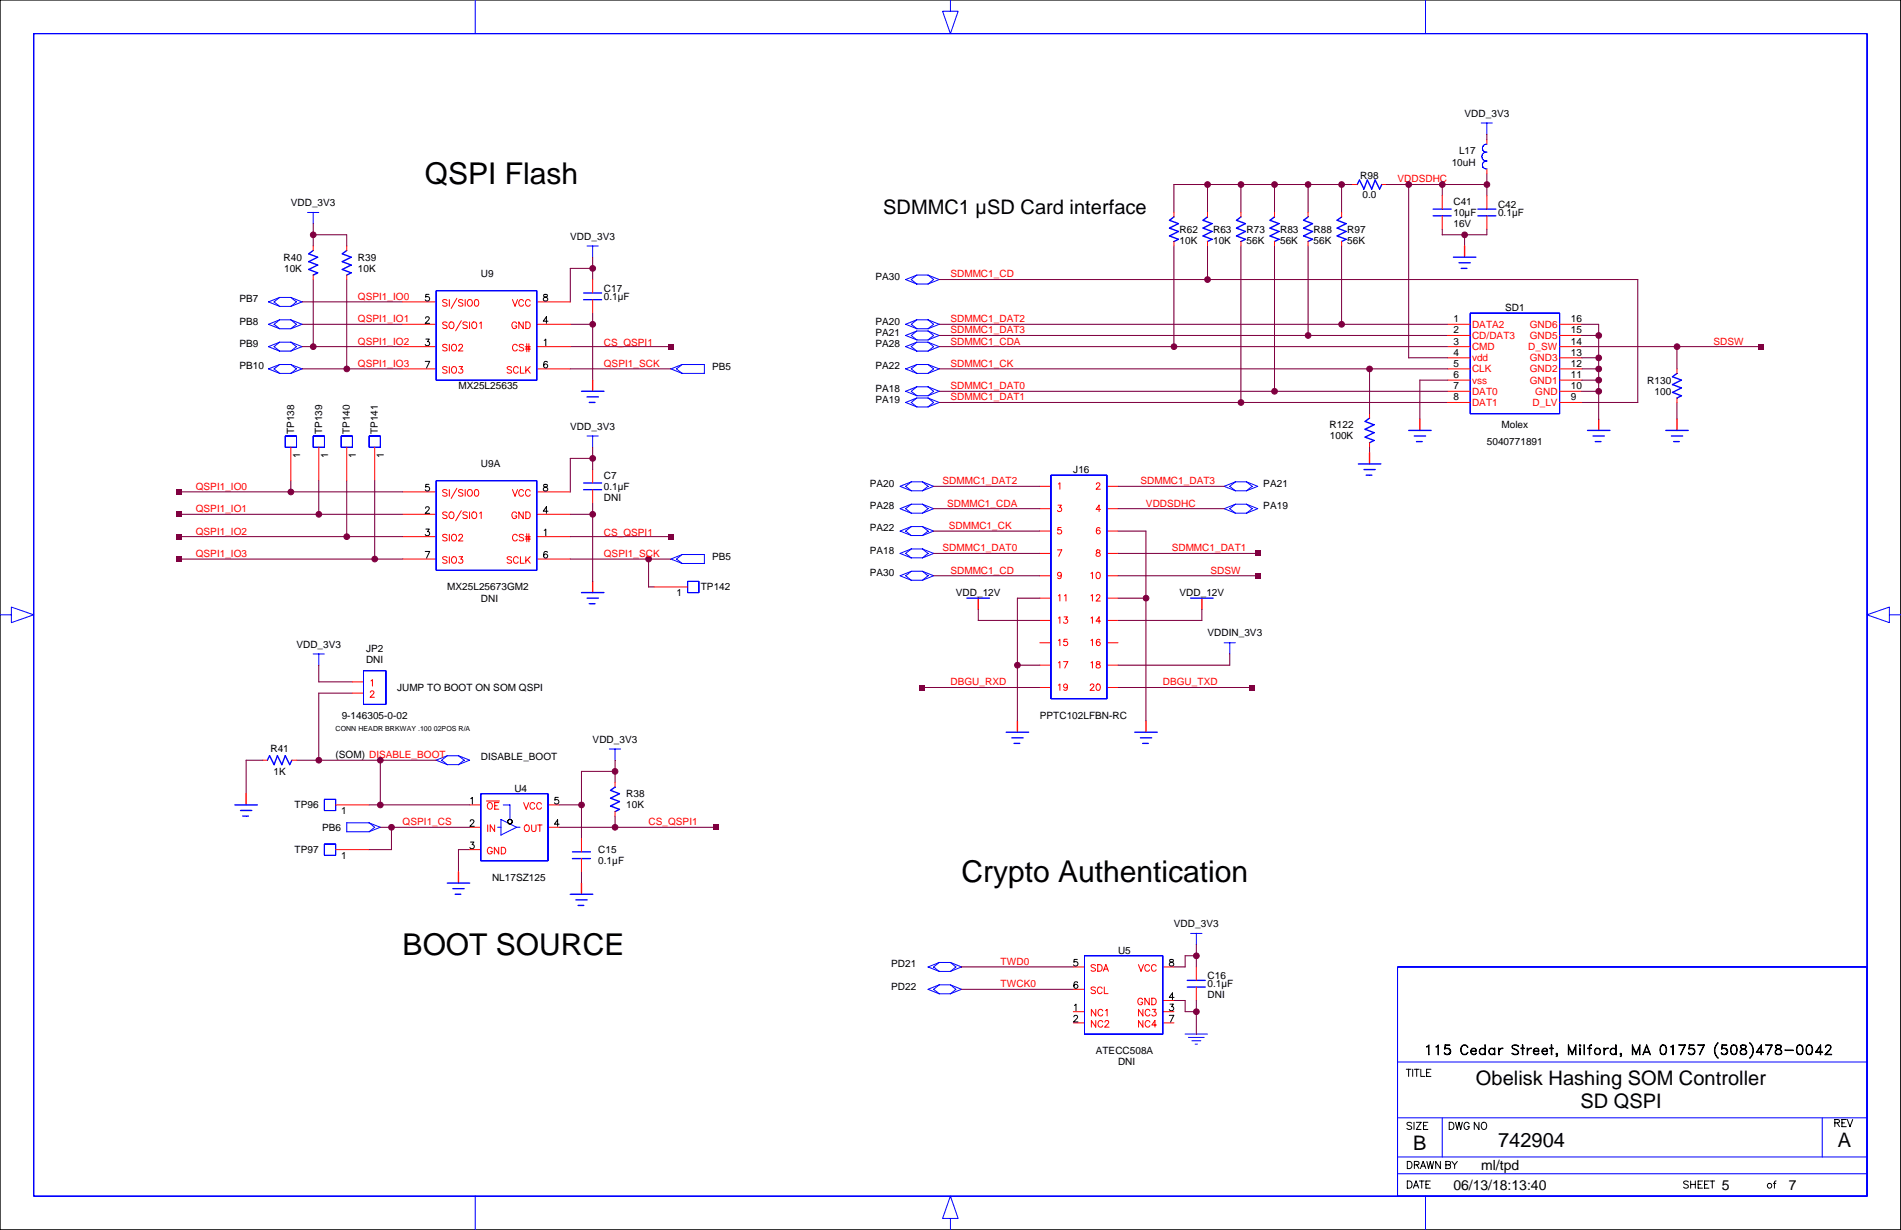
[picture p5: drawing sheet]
<svg xmlns="http://www.w3.org/2000/svg" width="432mm" height="279mm" viewBox="0 0 432 279" stroke-linecap="round" stroke-linejoin="round" font-family="sans-serif">
<defs><g id="words">
<g font-size="6.8">
<text x="96.5" y="41.7">QSPI Flash</text>
<text x="218.4" y="200.4">Crypto Authentication</text>
<text x="91.5" y="216.9">BOOT SOURCE</text>
</g>
<g font-size="4.5">
<text x="200.6" y="48.5">SDMMC1 µSD Card interface</text>
<text x="335.3" y="246.6">Obelisk Hashing SOM Controller</text>
<text x="359" y="251.7">SD QSPI</text>
<text x="321" y="261.2">B</text>
<text x="340.3" y="260.5">742904</text>
<text x="417.5" y="260.5">A</text>
</g>
<g font-size="3.2">
<text x="336.5" y="265.8">ml/tpd</text>
<text x="330.1" y="270.2">06/13/18:13:40</text>
<text x="391.1" y="270.2">5</text>
<text x="406.3" y="270.2">7</text>
</g>
<g font-size="2.3">
<text x="332.7" y="26.5">VDD_3V3</text>
<text x="331.4" y="35.1">L17</text>
<text x="309" y="40.7">R98</text>
<text x="329.8" y="37.6">10uH</text>
<text x="66.1" y="46.8">VDD_3V3</text>
<text x="309.5" y="45">0.0</text>
<text x="330.1" y="46.5">C41</text>
<text x="340.3" y="47.3">C42</text>
<text x="267.9" y="52.9">R62</text>
<text x="275.5" y="52.9">R63</text>
<text x="283.1" y="52.9">R73</text>
<text x="290.8" y="52.9">R83</text>
<text x="298.4" y="52.9">R88</text>
<text x="306" y="52.9">R97</text>
<text x="330.1" y="49">10µF</text>
<text x="330.1" y="51.6">16V</text>
<text x="340.3" y="49">0.1µF</text>
<text x="64.4" y="59.2">R40</text>
<text x="81.3" y="59.2">R39</text>
<text x="129.5" y="54.4">VDD_3V3</text>
<text x="267.9" y="55.4">10K</text>
<text x="275.5" y="55.4">10K</text>
<text x="283.1" y="55.4">56K</text>
<text x="290.8" y="55.4">56K</text>
<text x="298.4" y="55.4">56K</text>
<text x="306" y="55.4">56K</text>
<text x="64.5" y="61.7">10K</text>
<text x="81.3" y="61.7">10K</text>
<text x="109.2" y="63">U9</text>
<text x="198.9" y="63.6">PA30</text>
<text x="54.4" y="68.6">PB7</text>
<text x="137.2" y="66.3">C17</text>
<text x="137.2" y="68.1">0.1µF</text>
<text x="341.9" y="70.6">SD1</text>
<text x="54.4" y="73.7">PB8</text>
<text x="198.9" y="73.7">PA20</text>
<text x="198.9" y="76.3">PA21</text>
<text x="330.1" y="75.7">2</text>
<text x="330.1" y="73.2">1</text>
<text x="356.8" y="73.2">16</text>
<text x="356.8" y="75.7">15</text>
<text x="54.4" y="78.8">PB9</text>
<text x="54.4" y="83.9">PB10</text>
<text x="198.9" y="83.9">PA22</text>
<text x="198.9" y="78.8">PA28</text>
<text x="330.1" y="83.3">5</text>
<text x="330.1" y="80.8">4</text>
<text x="330.1" y="78.3">3</text>
<text x="356.8" y="78.3">14</text>
<text x="356.8" y="80.8">13</text>
<text x="356.8" y="83.3">12</text>
<text x="104.1" y="88.4">MX25L25635</text>
<text x="161.8" y="84.1">PB5</text>
<text x="198.9" y="88.9">PA18</text>
<text x="330.1" y="88.4">7</text>
<text x="330.1" y="85.9">6</text>
<text x="356.8" y="85.9">11</text>
<text x="356.8" y="88.4">10</text>
<text x="374.2" y="87.1">R130</text>
<text x="375.8" y="89.7">100</text>
<text x="198.9" y="91.5">PA19</text>
<text x="330.1" y="90.9">8</text>
<text x="356.8" y="90.9">9</text>
<text x="66.8" y="98.6" transform="rotate(-90 66.8 98.6)">TP138</text>
<text x="73.1" y="98.6" transform="rotate(-90 73.1 98.6)">TP139</text>
<text x="79.5" y="98.6" transform="rotate(-90 79.5 98.6)">TP140</text>
<text x="85.8" y="98.6" transform="rotate(-90 85.8 98.6)">TP141</text>
<text x="129.5" y="97.6">VDD_3V3</text>
<text x="302" y="97.3">R122</text>
<text x="302.1" y="99.8">100K</text>
<text x="337.7" y="101.1">5040771891</text>
<text x="341.1" y="97.3">Molex</text>
<text x="68.2" y="104.1" transform="rotate(-90 68.2 104.1)">1</text>
<text x="74.5" y="104.1" transform="rotate(-90 74.5 104.1)">1</text>
<text x="80.9" y="104.1" transform="rotate(-90 80.9 104.1)">1</text>
<text x="87.2" y="104.1" transform="rotate(-90 87.2 104.1)">1</text>
<text x="109.2" y="106.2">U9A</text>
<text x="243.8" y="107.4">J16</text>
<text x="137.2" y="111.3">0.1µF</text>
<text x="137.2" y="108.7">C7</text>
<text x="137.2" y="113.8">DNI</text>
<text x="197.6" y="110.5">PA20</text>
<text x="287" y="110.5">PA21</text>
<text x="197.6" y="115.6">PA28</text>
<text x="287" y="115.6">PA19</text>
<text x="197.6" y="125.8">PA18</text>
<text x="197.6" y="120.7">PA22</text>
<text x="161.8" y="127.3">PB5</text>
<text x="197.6" y="130.9">PA30</text>
<text x="101.6" y="134.1">MX25L25673GM2</text>
<text x="109.2" y="136.7">DNI</text>
<text x="153.7" y="135.4">1</text>
<text x="159.2" y="134.1">TP142</text>
<text x="217.1" y="135.4">VDD_12V</text>
<text x="267.9" y="135.4">VDD_12V</text>
<text x="67.3" y="147.1">VDD_3V3</text>
<text x="83.1" y="148.1">JP2</text>
<text x="274.3" y="144.5">VDDIN_3V3</text>
<text x="83.1" y="150.6">DNI</text>
<text x="90.2" y="157">JUMP TO BOOT ON SOM QSPI</text>
<text x="77.6" y="163.3">9-146305-0-02</text>
<text x="236.2" y="163.3">PPTC102LFBN-RC</text>
<text x="61.4" y="170.9">R41</text>
<text x="76.2" y="172.2">(SOM) DISABLE_BOOT</text>
<text x="109.2" y="172.7">DISABLE_BOOT</text>
<text x="134.6" y="168.7">VDD_3V3</text>
<text x="62.1" y="176">1K</text>
<text x="116.8" y="179.8">U4</text>
<text x="66.9" y="183.6">TP96</text>
<text x="77.5" y="184.9">1</text>
<text x="142.2" y="181.1">R38</text>
<text x="142.2" y="183.6">10K</text>
<text x="73.2" y="188.7">PB6</text>
<text x="66.9" y="193.8">TP97</text>
<text x="77.5" y="195.1">1</text>
<text x="135.9" y="193.8">C15</text>
<text x="135.9" y="196.3">0.1µF</text>
<text x="111.8" y="200.1">NL17SZ125</text>
<text x="266.7" y="210.6">VDD_3V3</text>
<text x="202.4" y="219.7">PD21</text>
<text x="254" y="216.6">U5</text>
<text x="202.4" y="224.8">PD22</text>
<text x="274.3" y="222.5">C16</text>
<text x="274.3" y="224.2">0.1µF</text>
<text x="274.3" y="226.8">DNI</text>
<text x="248.9" y="239.5">ATECC508A</text>
<text x="254" y="242">DNI</text>
</g>
<g font-size="2.3" fill="#f00">
<text x="317.4" y="41.4">VDDSDHC</text>
<text x="215.9" y="63">SDMMC1_CD</text>
<text x="81.3" y="68.1">QSPI1_IO0</text>
<text x="81.3" y="73.2">QSPI1_IO1</text>
<text x="215.9" y="75.7">SDMMC1_DAT3</text>
<text x="215.9" y="73.2">SDMMC1_DAT2</text>
<text x="334.4" y="74.4">DATA2</text>
<text x="334.4" y="77">CD/DAT3</text>
<text x="347.5" y="77">GND5</text>
<text x="347.5" y="74.4">GND6</text>
<text x="81.3" y="78.3">QSPI1_IO2</text>
<text x="81.3" y="83.3">QSPI1_IO3</text>
<text x="137.2" y="78.6">CS_QSPI1</text>
<text x="137.2" y="83.3">QSPI1_SCK</text>
<text x="215.9" y="78.3">SDMMC1_CDA</text>
<text x="215.9" y="83.3">SDMMC1_CK</text>
<text x="334.4" y="79.5">CMD</text>
<text x="334.4" y="82.1">vdd</text>
<text x="347.2" y="79.5">D_SW</text>
<text x="347.5" y="82.1">GND3</text>
<text x="389.2" y="78.3">SDSW</text>
<text x="215.9" y="88.4">SDMMC1_DAT0</text>
<text x="334.4" y="84.6">CLK</text>
<text x="334.4" y="87.1">vss</text>
<text x="334.4" y="89.7">DAT0</text>
<text x="347.5" y="87.1">GND1</text>
<text x="347.5" y="84.6">GND2</text>
<text x="348.7" y="89.7">GND</text>
<text x="215.9" y="90.9">SDMMC1_DAT1</text>
<text x="334.4" y="92.2">DAT1</text>
<text x="348.1" y="92.2">D_LV</text>
<text x="44.5" y="111.3">QSPI1_IO0</text>
<text x="214.1" y="110">SDMMC1_DAT2</text>
<text x="259" y="110">SDMMC1_DAT3</text>
<text x="44.5" y="116.3">QSPI1_IO1</text>
<text x="215.1" y="115.1">SDMMC1_CDA</text>
<text x="260.3" y="115.1">VDDSDHC</text>
<text x="44.5" y="121.4">QSPI1_IO2</text>
<text x="137.2" y="121.7">CS_QSPI1</text>
<text x="214.1" y="125.2">SDMMC1_DAT0</text>
<text x="215.5" y="120.1">SDMMC1_CK</text>
<text x="266.1" y="125.2">SDMMC1_DAT1</text>
<text x="44.5" y="126.5">QSPI1_IO3</text>
<text x="137.2" y="126.5">QSPI1_SCK</text>
<text x="215.9" y="130.3">SDMMC1_CD</text>
<text x="275" y="130.3">SDSW</text>
<text x="215.9" y="155.7">DBGU_RXD</text>
<text x="264.1" y="155.7">DBGU_TXD</text>
<text x="91.5" y="187.4">QSPI1_CS</text>
<text x="147.3" y="187.4">CS_QSPI1</text>
<text x="227.3" y="219.2">TWD0</text>
<text x="227.3" y="224.2">TWCK0</text>
</g>
<text font-size="1.6" x="76.2" y="166">CONN HEADR BRKWAY .100 02POS R/A</text>
</g></defs>
<path d="M0 0h431.7v279.3h-431.7z" fill="none" stroke="#000" stroke-width=".23"/>
<path d="M133.3 55.9h2.6M134.6 55.9v2.5" fill="none" stroke="#00f" stroke-width=".23"/>
<path d="M69.9 48.3h2.5M71.1 48.2v2.6" fill="none" stroke="#00f" stroke-width=".23"/>
<path d="M71.1 148.6h2.6M72.4 148.5v2.6" fill="none" stroke="#00f" stroke-width=".23"/>
<path d="M138.4 170.1h2.6M139.7 170.1v2.6" fill="none" stroke="#00f" stroke-width=".23"/>
<path d="M270.4 212h2.6M271.7 212v2.6" fill="none" stroke="#00f" stroke-width=".23"/>
<path d="M269.2 234.9h5.1M269.9 235.7h3.6M270.7 236.4h2.1M271.5 237.2h.5" fill="none" stroke="#00f" stroke-width=".23"/>
<path d="M152.4 83.8l2.5 1h5.1M154.9 82.8h5.1" fill="none" stroke="#00f" stroke-width=".23"/>
<path d="M154.9 82.8l-2.5 1" fill="none" stroke="#00f" stroke-width=".23"/>
<path d="M154.9 82.8l-1.2 1M160 82.8v2" fill="none" stroke="#00f" stroke-width=".23"/>
<path d="M153.7 83.8l1.2 1" fill="none" stroke="#00f" stroke-width=".23"/>
<path d="M61 68.6l2.5 1h2.6" fill="none" stroke="#00f" stroke-width=".23"/>
<path d="M63.5 67.6h2.6l2.5 1" fill="none" stroke="#00f" stroke-width=".23"/>
<path d="M68.6 68.6l-2.5 1" fill="none" stroke="#00f" stroke-width=".23"/>
<path d="M63.5 67.6l-2.5 1" fill="none" stroke="#00f" stroke-width=".23"/>
<path d="M63.5 67.6l-1.2 1" fill="none" stroke="#00f" stroke-width=".23"/>
<path d="M62.3 68.6l1.2 1" fill="none" stroke="#00f" stroke-width=".23"/>
<path d="M66.1 67.6l1.2 1" fill="none" stroke="#00f" stroke-width=".23"/>
<path d="M67.3 68.6l-1.2 1" fill="none" stroke="#00f" stroke-width=".23"/>
<path d="M61 73.7l2.5 1h2.6" fill="none" stroke="#00f" stroke-width=".23"/>
<path d="M63.5 72.6h2.6l2.5 1.1" fill="none" stroke="#00f" stroke-width=".23"/>
<path d="M68.6 73.7l-2.5 1" fill="none" stroke="#00f" stroke-width=".23"/>
<path d="M63.5 72.6l-2.5 1.1" fill="none" stroke="#00f" stroke-width=".23"/>
<path d="M63.5 72.7l-1.2 1" fill="none" stroke="#00f" stroke-width=".23"/>
<path d="M62.3 73.7l1.2 1" fill="none" stroke="#00f" stroke-width=".23"/>
<path d="M66.1 72.7l1.2 1" fill="none" stroke="#00f" stroke-width=".23"/>
<path d="M67.3 73.7l-1.2 1" fill="none" stroke="#00f" stroke-width=".23"/>
<path d="M61 78.7l2.5 1.1h2.6" fill="none" stroke="#00f" stroke-width=".23"/>
<path d="M63.5 77.7h2.6l2.5 1" fill="none" stroke="#00f" stroke-width=".23"/>
<path d="M68.6 78.7l-2.5 1.1" fill="none" stroke="#00f" stroke-width=".23"/>
<path d="M63.5 77.7l-2.5 1" fill="none" stroke="#00f" stroke-width=".23"/>
<path d="M63.5 77.7l-1.2 1" fill="none" stroke="#00f" stroke-width=".23"/>
<path d="M62.3 78.7l1.2 1.1" fill="none" stroke="#00f" stroke-width=".23"/>
<path d="M66.1 77.7l1.2 1" fill="none" stroke="#00f" stroke-width=".23"/>
<path d="M67.3 78.7l-1.2 1.1" fill="none" stroke="#00f" stroke-width=".23"/>
<path d="M61 83.8l2.5 1h2.6" fill="none" stroke="#00f" stroke-width=".23"/>
<path d="M63.5 82.8h2.6l2.5 1" fill="none" stroke="#00f" stroke-width=".23"/>
<path d="M68.6 83.8l-2.5 1" fill="none" stroke="#00f" stroke-width=".23"/>
<path d="M63.5 82.8l-2.5 1" fill="none" stroke="#00f" stroke-width=".23"/>
<path d="M63.5 82.8l-1.2 1" fill="none" stroke="#00f" stroke-width=".23"/>
<path d="M62.3 83.8l1.2 1" fill="none" stroke="#00f" stroke-width=".23"/>
<path d="M66.1 82.8l1.2 1" fill="none" stroke="#00f" stroke-width=".23"/>
<path d="M67.3 83.8l-1.2 1" fill="none" stroke="#00f" stroke-width=".23"/>
<path d="M101.6 171.7h2.5l2.6 1" fill="none" stroke="#00f" stroke-width=".23"/>
<path d="M99.1 172.7l2.5 1h2.6" fill="none" stroke="#00f" stroke-width=".23"/>
<path d="M101.6 171.7l-2.5 1" fill="none" stroke="#00f" stroke-width=".23"/>
<path d="M106.7 172.7l-2.6 1" fill="none" stroke="#00f" stroke-width=".23"/>
<path d="M105.4 172.7l-1.3 1" fill="none" stroke="#00f" stroke-width=".23"/>
<path d="M104.1 171.7l1.3 1" fill="none" stroke="#00f" stroke-width=".23"/>
<path d="M100.3 172.7l1.3 1" fill="none" stroke="#00f" stroke-width=".23"/>
<path d="M101.6 171.7l-1.3 1" fill="none" stroke="#00f" stroke-width=".23"/>
<path d="M78.7 186.9h5.1l2.6 1M78.7 188.9h5.1" fill="none" stroke="#00f" stroke-width=".23"/>
<path d="M86.4 187.9l-2.6 1" fill="none" stroke="#00f" stroke-width=".23"/>
<path d="M78.8 186.9v2M85.1 187.9l-1.3 1" fill="none" stroke="#00f" stroke-width=".23"/>
<path d="M83.8 186.9l1.3 1" fill="none" stroke="#00f" stroke-width=".23"/>
<path d="M215.9 218.6h-2.6l-2.5 1" fill="none" stroke="#00f" stroke-width=".23"/>
<path d="M218.4 219.7l-2.5 1h-2.6" fill="none" stroke="#00f" stroke-width=".23"/>
<path d="M215.9 218.6l2.5 1" fill="none" stroke="#00f" stroke-width=".23"/>
<path d="M210.8 219.7l2.5 1" fill="none" stroke="#00f" stroke-width=".23"/>
<path d="M212.1 219.7l1.2 1" fill="none" stroke="#00f" stroke-width=".23"/>
<path d="M213.3 218.6l-1.2 1" fill="none" stroke="#00f" stroke-width=".23"/>
<path d="M217.1 219.7l-1.2 1" fill="none" stroke="#00f" stroke-width=".23"/>
<path d="M215.9 218.6l1.2 1" fill="none" stroke="#00f" stroke-width=".23"/>
<path d="M215.9 223.7h-2.6l-2.5 1" fill="none" stroke="#00f" stroke-width=".23"/>
<path d="M218.4 224.7l-2.5 1h-2.6" fill="none" stroke="#00f" stroke-width=".23"/>
<path d="M215.9 223.7l2.5 1" fill="none" stroke="#00f" stroke-width=".23"/>
<path d="M210.8 224.7l2.5 1" fill="none" stroke="#00f" stroke-width=".23"/>
<path d="M212.1 224.7l1.2 1" fill="none" stroke="#00f" stroke-width=".23"/>
<path d="M213.3 223.7l-1.2 1" fill="none" stroke="#00f" stroke-width=".23"/>
<path d="M217.1 224.7l-1.2 1" fill="none" stroke="#00f" stroke-width=".23"/>
<path d="M215.9 223.7l1.2 1" fill="none" stroke="#00f" stroke-width=".23"/>
<path d="M68.6 78.7h22.9M68.6 68.6h22.9M71.1 63.5v15.3" fill="none" stroke="#800040" stroke-width=".23"/>
<circle cx="71.1" cy="78.7" r=".65" fill="#800040"/>
<g fill="none" stroke="#800040" stroke-width=".23">
<path d="M78.8 63.5v20.3M68.6 83.8h22.9"/>
<circle cx="71.1" cy="78.7" r=".65"/>
</g>
<circle cx="78.8" cy="83.8" r=".66" fill="#800040"/>
<g fill="none" stroke="#800040" stroke-width=".23">
<path d="M127 187.9h35.5M139.7 185.4v2.5"/>
<circle cx="78.8" cy="83.8" r=".65"/>
</g>
<circle cx="139.7" cy="187.9" r=".65" fill="#800040"/>
<circle cx="139.7" cy="187.9" r=".65" fill="none" stroke="#800040" stroke-width=".23"/>
<path d="M161.9 187.3h1.3v1.3h-1.3z" fill="#800040"/>
<path d="M129.5 78.7h22.9" fill="none" stroke="#800040" stroke-width=".23"/>
<path d="M151.8 78.1h1.3v1.3h-1.3z" fill="#800040"/>
<path d="M71.1 53.3h7.7v2.6M71.1 50.8v5.1M129.5 83.8h22.9M59.7 172.7h-3.8v7.6M106.7 193h-2.6v5.1M132.1 198.1v2.5M218.4 219.7h25.4M218.4 224.7h25.4" fill="none" stroke="#800040" stroke-width=".23"/>
<circle cx="71.1" cy="53.3" r=".65" fill="#800040"/>
<g fill="none" stroke="#800040" stroke-width=".23">
<path d="M134.6 58.4v5.1M134.6 61h-5.1v7.6"/>
<circle cx="71.1" cy="53.3" r=".65"/>
</g>
<circle cx="134.6" cy="61" r=".66" fill="#800040"/>
<g fill="none" stroke="#800040" stroke-width=".23">
<path d="M139.7 172.7v5.1M139.7 175.2h-7.6v15.3M127 182.8h5.1"/>
<circle cx="134.6" cy="61" r=".65"/>
</g>
<circle cx="132.1" cy="182.8" r=".66" fill="#800040"/>
<circle cx="132.1" cy="182.8" r=".65" fill="none" stroke="#800040" stroke-width=".23"/>
<circle cx="139.7" cy="175.2" r=".65" fill="#800040"/>
<g fill="none" stroke="#800040" stroke-width=".23">
<path d="M72.4 151.1v3.8h7.6M269.2 217.1h2.5M269.2 217.1v2.6h-2.6M271.7 214.6v5.1"/>
<circle cx="139.7" cy="175.2" r=".65"/>
</g>
<circle cx="271.7" cy="217.1" r=".66" fill="#800040"/>
<g fill="none" stroke="#800040" stroke-width=".23">
<path d="M68.6 73.7h22.9"/>
<circle cx="271.7" cy="217.1" r=".65"/>
</g>
<g fill="none" stroke="#00f" stroke-width=".23">
<path d="M215.9 0v2.6h1.7l-1.7 5-1.8-5h1.8M7.7 7.6h416.4v264.1h-416.4zM107.9 0v7.7M323.8 0v7.6M0 139.7h2.6v-1.8l5.1 1.8-5.1 1.7v-1.7M429.2 139.7v-1.8l-5.1 1.8 5.1 1.7v-1.7h2.6M317.4 219.7h106.7v52h-106.7zM317.4 241.2h106.7M317.4 253.9h106.7M327.6 253.9v8.9M413.9 253.9v8.9M107.9 271.7v7.6"/>
<path d="M215.9 276.8h1.7l-1.7-5.1-1.8 5.1h1.8v2.6M317.4 262.8h106.7M317.4 266.6h106.7M323.8 271.7v7.6"/>
</g>
<g fill="none" stroke="#000" stroke-width=".23">
<path d="M324.1 237.8l.5-.5v2.3l-.1-2zM326.2 237.8l.5-.5v2.3l-.1-2zM328.1 239.3l.4 .2M329 238.2a.7 .7 0 0 1 .4 .6 .7 .7 0 0 1-.4 .7M329.4 238.6a.89 .89 0 0 0-1.3-.3l.1-1h1.1l-.9 .1-.2 .8a.81 .81 0 0 1 1.2 .1 .81 .81 0 0 1-.2 1.2 .81 .81 0 0 1-1.2-.3h.1a.73 .73 0 0 0 1.3-.1M332 237.7a.8 .8 0 0 1 .8-.4 .8 .8 0 0 1 .6 .6 .81 .81 0 0 0-.9-.5 .81 .81 0 0 0-.6 .8 .97 .97 0 0 0 1 1.3l.5-.4a.84 .84 0 0 1-.9 .5 .84 .84 0 0 1-.7-.9zM334.2 238.7h1v-.2a.6 .6 0 0 0-.9-.1 .6 .6 0 0 0 0 .9 .6 .6 0 0 0 .9-.1l.1 .1a.72 .72 0 0 1-1 .1 .72 .72 0 0 1-.1-1 .72 .72 0 0 1 1-.1l.1 .5h-1.1M336.1 238.4a.69 .69 0 0 1 1.2 0l-.4-.2a.66 .66 0 0 0-.8 .6 .66 .66 0 0 0 .8 .7l.4-.2a.73 .73 0 0 1-1 .1 .73 .73 0 0 1-.2-1zM337.3 237.3l.1 2.3zM338.3 238.4a.69 .69 0 0 1 1.1 0l-.4-.2a.66 .66 0 0 0-.7 .6 .66 .66 0 0 0 .7 .7l.4-.2a.73 .73 0 0 1-1 .1 .73 .73 0 0 1-.1-1zM339.4 238.1l.2 1.5zM340.4 238.1l.1 1.5z"/>
<path d="M340.8 238.2h.6a.78 .78 0 0 0-.9 .5zM343.4 237.7a1.03 1.03 0 0 1 1.6 0h-.3a.8 .8 0 0 0-1.2 0l.1 .4 .3 .1a1.12 1.12 0 0 1 1.1 1.1 1.02 1.02 0 0 1-1.6 0h.2a.81 .81 0 0 0 1.2 0l-.1-.6-.3-.2a1.05 1.05 0 0 1-1-.6zM345.5 238.1l.7 .1zM345.8 237.3h.1v2.3h-.1zM346.9 238.1l.1 1.5zM347.3 238.2h.5a.78 .78 0 0 0-.8 .5zM348.4 238.7h1.1v-.2a.6 .6 0 0 0-.9-.1 .6 .6 0 0 0 0 .9 .6 .6 0 0 0 .9-.1l.1 .1a.72 .72 0 0 1-1.1 .1 .72 .72 0 0 1-.1-1 .72 .72 0 0 1 1.1-.1l.1 .5h-1.2M350.3 238.7h1.1v-.2a.59 .59 0 0 0-.9-.1 .59 .59 0 0 0 0 .9 .59 .59 0 0 0 .9-.1l.1 .1a.72 .72 0 0 1-1 .1 .72 .72 0 0 1-.1-1 .72 .72 0 0 1 1-.1l.1 .5h-1.2M352 238.1l.8 .1zM352.4 237.3h.1v2.3h-.1zM353.5 239.4l.2 .1zM353.7 239.9l.1-.4-.3 .1v-.3l.3 .1v.3l-.4 .3"/>
<path d="M353.7 239.6l.1 .1M356.2 237.3l.9 2 .9-2v2.3l-.1-1.7-.8 1.7-.8-1.7-.1 1.7zM358.7 237.4l.2-.1 .2 .3-.3 .1zM358.8 237.4l.1 .2zM358.8 238.1l.1 1.5zM359.8 237.3l.1 2.3zM360.7 238.1l.7 .1zM361.2 237.4l-.2 2.2v-1.8l.1-.4 .4-.1-.4 .3M364.3 238.1l.1 1.5zM364.5 238.4l.5-.3 .3 .1a.78 .78 0 0 0-.9 .5zM365.8 238.4a.69 .69 0 0 1 1.2 0l-.4-.2a.66 .66 0 0 0-.8 .6 .66 .66 0 0 0 .8 .7l.4-.2a.73 .73 0 0 1-1 .1 .73 .73 0 0 1-.2-1zM367 237.3l.1 2.3z"/>
<path d="M368.1 239.4l.1 .1zM368.2 239.9l.1-.4-.2 .1v-.3l.2 .1v.3l-.3 .3M368.2 239.6l.1 .1M370.8 237.3l.8 2 .9-2v2.3l-.1-1.7-.8 1.7-.7-1.7-.1 1.7zM373.4 239.1h1.3M373.5 239h1.1M374 237.3l.9 2.3-.9-1.9-.8 1.9zM377.4 237.4a.72 .72 0 0 1 1 .4 1.13 1.13 0 0 1-.7 1.8 1.41 1.41 0 0 1-.3-2.2zM377.4 239.4h.8M377.4 237.6h.8M377.5 237.4a1.66 1.66 0 0 0 0 2.1M378.1 237.4a1.75 1.75 0 0 1 0 2.1"/>
<path d="M379.5 237.8l.6-.5v2.3l-.1-2zM382.7 237.3l-1 2.3 1.2-2.3h-1.6l1.4 .1M383.6 239.3l.3 .2M384.5 238.2a.7 .7 0 0 1 .4 .6 .7 .7 0 0 1-.4 .7M384.9 238.6a.9 .9 0 0 0-1.3-.3l.1-1h1.1l-1 .1-.1 .8a.81 .81 0 0 1 1.2 .1 .81 .81 0 0 1-.3 1.2 .81 .81 0 0 1-1.1-.3h.1a.74 .74 0 0 0 1.3-.1M387.1 237.3l-1.1 2.3 1.2-2.3h-1.5l1.4 .1M390.2 236.9h.1a2.32 2.32 0 0 0 0 3.4 2.21 2.21 0 0 1-.1-3.4zM391 239.3l.4 .2M391.9 238.2a.7 .7 0 0 1 .4 .6 .7 .7 0 0 1-.4 .7M392.3 238.6a.9 .9 0 0 0-1.3-.3l.1-1h1.1l-.9 .1-.2 .8a.81 .81 0 0 1 1.2 .1 .81 .81 0 0 1-.2 1.2 .81 .81 0 0 1-1.2-.3h.1a.73 .73 0 0 0 1.3-.1M393.4 237.4a.72 .72 0 0 1 1.1 .4 1.13 1.13 0 0 1-.8 1.8 1.41 1.41 0 0 1-.3-2.2zM393.4 239.4h.9"/>
<path d="M393.4 237.6h.9M393.5 237.4a1.66 1.66 0 0 0 0 2.1M394.2 237.4a1.75 1.75 0 0 1 0 2.1M395.3 239.3l.4 .2M395.5 237.4a.52 .52 0 0 0 .3 .9 .75 .75 0 0 1 .8 .9 .77 .77 0 0 1-1.3 0 .95 .95 0 0 1 1.1-1l.2-.5a.86 .86 0 0 0-1.1-.3zM395.5 237.6h1M395.6 237.4a.43 .43 0 0 0-.1 .5 .43 .43 0 0 0 .3 .3 .8 .8 0 0 1 .8 .4 .8 .8 0 0 1-.1 .9 .93 .93 0 0 1-1.3-.3 1.13 1.13 0 0 1 1.2-1.1v-.7M396.6 239.3l-.3 .2M397.4 236.9a2.13 2.13 0 0 1 0 3.4 2.31 2.31 0 0 0 0-3.4zM399 239l1.5 .1h-1.6l1.2-1.8v2.3l-.1-1.9-1 1.4M402.5 237.3l-1.1 2.3 1.2-2.3h-1.5l1.4 .1M403.3 239.3l.3 .2"/>
<path d="M403.4 237.4a.52 .52 0 0 0 .4 .9 .78 .78 0 0 1 .8 .5v.4a.77 .77 0 0 1-1.3 0 .95 .95 0 0 1 1.1-1l.2-.5a.86 .86 0 0 0-1.2-.3zM403.4 237.6h1.1M403.5 237.4a.43 .43 0 0 0-.1 .5 .43 .43 0 0 0 .4 .3 .8 .8 0 0 1 .8 .4 .8 .8 0 0 1-.1 .9 .93 .93 0 0 1-1.3-.3 1.12 1.12 0 0 1 1.2-1.1v-.7M404.6 239.3l-.3 .2M405.5 238.5h1.8v.1h-1.8zM408.4 237.4a.73 .73 0 0 1 1 .4 1.13 1.13 0 0 1-.7 1.8 1.4 1.4 0 0 1-.3-2.2zM408.4 239.4h.8M408.4 237.6h.8M408.5 237.4a1.66 1.66 0 0 0 0 2.1M409.1 237.4a1.73 1.73 0 0 1 0 2.1M410.6 237.4a.72 .72 0 0 1 1 .4 1.13 1.13 0 0 1-.7 1.8 1.4 1.4 0 0 1-.3-2.2zM410.6 239.4h.8"/>
<path d="M410.6 237.6h.8M410.7 237.4a1.67 1.67 0 0 0 0 2.1M411.3 237.4a1.73 1.73 0 0 1 0 2.1M412.5 239l1.5 .1h-1.6l1.2-1.8v2.3l-.2-1.9-.9 1.4M414.6 239.5l1.4 .1h-1.5l1-1.1a.69 .69 0 0 0 .2-.9l-.6-.1-.5 .4 .1-.3a.72 .72 0 0 1 1.1 0 .68 .68 0 0 1-.2 .9l-1 1.1M319.4 242.9h1.1M320 242.9v1.6M320.7 255.2a.61 .61 0 0 0-.6-.3 .61 .61 0 0 0-.5 .4l.3 .3 .6 .3 .2 .4a.71 .71 0 0 1-1.1 0M320.9 242.9v1.6M321.2 254.9v1.7M321.3 242.9h1M321.7 254.9h1.1l-1.1 1.7h1.1"/>
<path d="M321.8 242.9v1.6M322.7 242.9v1.6h.9M323.3 255.7h.7M324 243.7h.7M324.3 254.9h-1v1.7h1M325 242.9h-1v1.6h1M329.2 254.9h.5a.88 .88 0 0 1 .6 .8 .88 .88 0 0 1-.6 .9h-.5zM330.6 254.9l.4 1.7 .4-1.7 .4 1.7 .4-1.7M333.7 255.3a.59 .59 0 0 0-.7-.4 .59 .59 0 0 0-.5 .6v.4a.57 .57 0 0 0 .6 .7 .57 .57 0 0 0 .6-.7h-.4M335.9 254.9v1.7l-1-1.7v1.7M336.6 255.2a.59 .59 0 0 1 .7-.2 .59 .59 0 0 1 .4 .5v.4a.61 .61 0 0 1-.6 .7 .61 .61 0 0 1-.6-.7zM416.8 255.1l.9-.1 .1-.6-1-.1v1.6"/>
<path d="M417.3 255.1l.5 .8M418.4 255.1h.6M419.4 254.3h-1v1.6h1M419.6 254.3l.6 1.6 .6-1.6M319.7 263.8h.5a.88 .88 0 0 1 .5 .8 .88 .88 0 0 1-.5 .9h-.5zM319.7 268.3h.5a.87 .87 0 0 1 .5 .8 .87 .87 0 0 1-.5 .8h-.5zM321 269.9l.6-1.6 .7 1.6M321.3 264.6l.9-.1 .1-.5-1-.2v1.7M321.3 269.3h.7M321.8 264.6l.5 .9M322.4 268.3h1.1M322.6 265.5l.7-1.7 .6 1.7"/>
<path d="M322.9 264.9h.7M322.9 268.3v1.6M323.9 269h.6M324.1 263.8l.4 1.7 .4-1.7 .4 1.7 .3-1.7M324.9 268.3h-1v1.6h1M327.2 263.8v1.7l-1.1-1.7v1.7M328.4 264.6l1 .2v.5l-.3 .2h-.7v-1.7l1 .2v.4l-.3 .2M329.8 263.8l.6 .8v.9M331 263.8l-.6 .8M383.5 268.5a.61 .61 0 0 0-.6-.3 .61 .61 0 0 0-.5 .4l.3 .4 .6 .2 .2 .5a.7 .7 0 0 1-1.1 0M384 268.3v1.6M384 269h1.1"/>
<path d="M385.1 268.3v1.6M385.7 269h.6M386.7 268.3h-1v1.6h1M387.2 269h.6M388.2 268.3h-1v1.6h1M388.4 268.3h1.1M388.9 268.3v1.6M402.8 268.8h.6M403.4 268.3l-.3 .1v.2v1.3"/>
<circle cx="362.9" cy="238.8" r=".75"/>
<circle cx="362.9" cy="238.8" r=".66"/>
<circle cx="402" cy="269.3" r=".53"/>
</g>
<path d="M140.7 180.3l-2 1" fill="none" stroke="#00f" stroke-width=".31"/>
<path d="M138.7 181.3l2 .8" fill="none" stroke="#00f" stroke-width=".31"/>
<path d="M140.7 182.1l-2 1" fill="none" stroke="#00f" stroke-width=".31"/>
<path d="M138.7 183.1l2 .8" fill="none" stroke="#00f" stroke-width=".31"/>
<path d="M140.7 183.9l-1 .5" fill="none" stroke="#00f" stroke-width=".31"/>
<path d="M138.7 179.5l2 .8" fill="none" stroke="#00f" stroke-width=".31"/>
<path d="M139.7 178.8l-1 .7" fill="none" stroke="#00f" stroke-width=".31"/>
<path d="M139.7 177.8v1M132.1 190.5v3M132.1 195v3.1M139.7 184.3v1.1M271.7 219.7v3M271.7 224.2v3.1" fill="none" stroke="#f00" stroke-width=".23"/>
<path d="M130 195h4.1M130 193.5h4.1M269.7 224.2h4.1M269.7 222.7h4.1" fill="none" stroke="#00f" stroke-width=".31"/>
<path d="M266.6 227.3h2.6v2.5M269.2 229.8h2.5M271.7 227.3v7.6" fill="none" stroke="#800040" stroke-width=".23"/>
<circle cx="271.7" cy="229.8" r=".66" fill="#800040"/>
<circle cx="271.7" cy="229.8" r=".65" fill="none" stroke="#800040" stroke-width=".23"/>
<path d="M79.8 58.4l-2.1 1" fill="none" stroke="#00f" stroke-width=".31"/>
<path d="M77.7 59.4l2.1 .8" fill="none" stroke="#00f" stroke-width=".31"/>
<path d="M79.8 60.2l-2.1 1" fill="none" stroke="#00f" stroke-width=".31"/>
<path d="M77.7 61.2l2.1 .8" fill="none" stroke="#00f" stroke-width=".31"/>
<path d="M79.8 62l-1 .5" fill="none" stroke="#00f" stroke-width=".31"/>
<path d="M77.7 57.7l2.1 .7" fill="none" stroke="#00f" stroke-width=".31"/>
<path d="M78.8 56.9l-1.1 .8" fill="none" stroke="#00f" stroke-width=".31"/>
<path d="M78.8 55.9v1M78.8 62.5v1" fill="none" stroke="#f00" stroke-width=".23"/>
<path d="M72.2 58.4l-2.1 1" fill="none" stroke="#00f" stroke-width=".31"/>
<path d="M70.1 59.4l2.1 .8" fill="none" stroke="#00f" stroke-width=".31"/>
<path d="M72.2 60.2l-2.1 1" fill="none" stroke="#00f" stroke-width=".31"/>
<path d="M70.1 61.2l2.1 .8" fill="none" stroke="#00f" stroke-width=".31"/>
<path d="M72.2 62l-1.1 .5" fill="none" stroke="#00f" stroke-width=".31"/>
<path d="M70.1 57.7l2.1 .7" fill="none" stroke="#00f" stroke-width=".31"/>
<path d="M71.1 56.9l-1 .8" fill="none" stroke="#00f" stroke-width=".31"/>
<path d="M71.1 55.9v1M71.1 62.5v1M134.6 63.5v3.1M134.6 68.1v3" fill="none" stroke="#f00" stroke-width=".23"/>
<path d="M132.6 68.1h4M132.6 66.6h4" fill="none" stroke="#00f" stroke-width=".31"/>
<path d="M129.5 73.7h5.1M134.6 71.1v15.3" fill="none" stroke="#800040" stroke-width=".23"/>
<circle cx="134.6" cy="73.7" r=".66" fill="#800040"/>
<circle cx="134.6" cy="73.7" r=".65" fill="none" stroke="#800040" stroke-width=".23"/>
<g fill="none" stroke="#f00" stroke-width=".23">
<path d="M106.7 182.8h2.5M106.7 187.9h2.5M106.7 193h2.5M110.5 182h2.9M110.8 187.4v1.5M110.8 182.5l.2-.1a.71 .71 0 0 1 .9 .7 .71 .71 0 0 1-.9 .6l-.3-.5zM111.8 192.8a.55 .55 0 0 0-.7-.3 .55 .55 0 0 0-.4 .5v.4a.54 .54 0 0 0 .5 .6 .54 .54 0 0 0 .6-.6h-.4M112.3 187.4v1.5l-.9-1.5v1.5M112.4 183h.5M113.3 192.5v1.5l-1-1.5v1.5M113.3 182.3h-.9v1.5h.9M113.9 192.5h.5a.8 .8 0 0 1 .5 .7 .8 .8 0 0 1-.5 .8h-.5z"/>
<path d="M118.9 182.3l.6 1.5 .6-1.5M119.4 187.4a.71 .71 0 0 1 .8 .7 .71 .71 0 0 1-.8 .7l-.3-.5v-.3zM120.8 187.4v1.1l.4 .4 .5-.2 .1-1.3M121.5 182.7a.56 .56 0 0 0-.7-.4 .56 .56 0 0 0-.4 .6v.3a.56 .56 0 0 0 .4 .6 .56 .56 0 0 0 .7-.3M122.1 187.4h1M122.6 187.4v1.5M123 182.7a.56 .56 0 0 0-.7-.4 .56 .56 0 0 0-.4 .6v.3a.56 .56 0 0 0 .4 .6 .56 .56 0 0 0 .7-.3M124.4 182.8h2.6M124.4 187.9h2.6"/>
</g>
<path d="M117.3 187.9l-3.5-1.8v3.6" fill="none" stroke="#00f" stroke-width=".23"/>
<path d="M117.3 187.9l-3.5 1.8" fill="none" stroke="#00f" stroke-width=".23"/>
<path d="M109.2 180.3h15.3v15.2h-15.3zM113 187.9h.8M114.3 182.8h1.5M115.8 182.8v3.3M117.3 187.9h.8M246.3 217.1h17.8v17.8h-17.8z" fill="none" stroke="#00f" stroke-width=".23"/>
<g fill="none" stroke="#000" stroke-width=".23">
<path d="M106.8 186.6l.3-.4 .4 .1 .2 .2-.3 .5-.7 .7h1M106.9 191.3h.8l-.5 .6a.5 .5 0 0 1 .4 .8 .5 .5 0 0 1-.9-.2M106.9 181.4l.4-.3v1.5M126.8 181.1h-.7l-.1 .7a.53 .53 0 0 1 .8 0 .53 .53 0 0 1-.1 .8 .53 .53 0 0 1-.8-.2M127 187.2h-1.1l.8-1v1.5M244.7 217.9h-.7l-.1 .7a.53 .53 0 0 1 .8 0 .53 .53 0 0 1-.1 .8 .53 .53 0 0 1-.8-.2M265.7 218v.4l.7 .3 .2 .2a.51 .51 0 0 1-.5 .6 .51 .51 0 0 1-.5-.6l.2-.2 .7-.4v-.3zM243.9 231l.3-.4 .4 .1 .2 .2-.2 .5-.8 .7h1.1M244 228.4l.4-.3v1.5M244.8 223.2l-.1-.1a.5 .5 0 0 0-.7 .2v1a.46 .46 0 0 0 .7 .1 .46 .46 0 0 0-.1-.8 .46 .46 0 0 0-.7 .4M265.6 230.6h1l-.7 1.5M265.7 228.1h.8l-.4 .6a.5 .5 0 0 1 .4 .8 .5 .5 0 0 1-.9-.2"/>
<path d="M266.7 226.6h-1.1l.7-1v1.5"/>
<circle cx="115.8" cy="186.7" r=".52"/>
</g>
<g fill="none" stroke="#f00" stroke-width=".23">
<path d="M243.8 219.7h2.6M248.8 219.3l-.3-.2-.7 .2 .2 .4 .8 .3v.4l-.3 .2-.7-.2M249.3 219.1h.5a.8 .8 0 0 1 .6 .8 .8 .8 0 0 1-.6 .7h-.5zM258.6 219.1l.6 1.5 .6-1.5M261.1 219.5a.56 .56 0 0 0-.6-.4 .56 .56 0 0 0-.5 .6v.4a.56 .56 0 0 0 .5 .5 .56 .56 0 0 0 .6-.3M262.6 219.5a.56 .56 0 0 0-.6-.4 .56 .56 0 0 0-.5 .6v.4a.56 .56 0 0 0 .5 .5 .56 .56 0 0 0 .6-.3M264.1 219.7h2.6M243.8 229.8h2.6M243.8 232.4h2.6M243.8 224.7h2.6M248.8 224.4l-.3-.2-.7 .2 .2 .4 .8 .5v.2l-.3 .2-.7-.2M248.9 229.3v1.5l-1-1.5v1.5"/>
<path d="M248.9 231.8v1.5l-1-1.5v1.5M250.3 224.6a.56 .56 0 0 0-.6-.4 .56 .56 0 0 0-.4 .6v.3a.56 .56 0 0 0 .4 .6 .56 .56 0 0 0 .6-.4M250.5 229.6a.56 .56 0 0 0-.6-.3 .56 .56 0 0 0-.5 .5v.4a.56 .56 0 0 0 .5 .6 .56 .56 0 0 0 .6-.4M250.5 232.2a.56 .56 0 0 0-.6-.4 .56 .56 0 0 0-.5 .6v.4a.56 .56 0 0 0 .5 .5 .56 .56 0 0 0 .6-.3M250.6 220.6l.6-1.5 .6 1.5M250.8 224.2v1.5h.9M250.8 220.1h.7M251 232.2l.1-.3 .5-.1 .2 .4-.9 1.1h1M251.1 229.6l.4-.3v1.5M259.5 227.1a.55 .55 0 0 0-.6-.4 .55 .55 0 0 0-.5 .6v.4a.54 .54 0 0 0 .6 .5 .54 .54 0 0 0 .5-.5h-.3M259.6 229.3v1.5l-1-1.5v1.5M259.6 231.8v1.5l-1-1.5v1.5"/>
<path d="M261 226.7v1.5l-.9-1.5v1.5M261.2 229.6a.56 .56 0 0 0-.6-.3 .56 .56 0 0 0-.5 .5v.4a.56 .56 0 0 0 .5 .6 .56 .56 0 0 0 .6-.4M261.2 232.2a.56 .56 0 0 0-.6-.4 .56 .56 0 0 0-.5 .6v.4a.56 .56 0 0 0 .5 .5 .56 .56 0 0 0 .6-.3M261.6 226.7h.5a.8 .8 0 0 1 .5 .8 .8 .8 0 0 1-.5 .7h-.5zM261.8 229.3h.7l-.4 .5a.5 .5 0 0 1 .4 .9 .5 .5 0 0 1-.9-.2M262.7 232.8h-1.1l.7-1v1.5M264.1 229.8h2.6M264.1 232.4h2.6M264.1 227.3h2.6"/>
</g>
<path d="M205.7 88.9l2.6 1h2.5" fill="none" stroke="#00f" stroke-width=".23"/>
<path d="M208.2 87.9h2.6l2.5 1" fill="none" stroke="#00f" stroke-width=".23"/>
<path d="M213.3 88.9l-2.5 1" fill="none" stroke="#00f" stroke-width=".23"/>
<path d="M208.3 87.9l-2.6 1" fill="none" stroke="#00f" stroke-width=".23"/>
<path d="M208.3 87.9l-1.3 1" fill="none" stroke="#00f" stroke-width=".23"/>
<path d="M207 88.9l1.3 1" fill="none" stroke="#00f" stroke-width=".23"/>
<path d="M210.8 87.9l1.3 1" fill="none" stroke="#00f" stroke-width=".23"/>
<path d="M212.1 88.9l-1.3 1" fill="none" stroke="#00f" stroke-width=".23"/>
<path d="M205.7 91.4l2.6 1h2.5" fill="none" stroke="#00f" stroke-width=".23"/>
<path d="M208.2 90.4h2.6l2.5 1" fill="none" stroke="#00f" stroke-width=".23"/>
<path d="M213.3 91.4l-2.5 1" fill="none" stroke="#00f" stroke-width=".23"/>
<path d="M208.3 90.4l-2.6 1" fill="none" stroke="#00f" stroke-width=".23"/>
<path d="M208.3 90.4l-1.3 1" fill="none" stroke="#00f" stroke-width=".23"/>
<path d="M207 91.4l1.3 1" fill="none" stroke="#00f" stroke-width=".23"/>
<path d="M210.8 90.4l1.3 1" fill="none" stroke="#00f" stroke-width=".23"/>
<path d="M212.1 91.4l-1.3 1" fill="none" stroke="#00f" stroke-width=".23"/>
<path d="M205.7 73.7l2.6 1h2.5" fill="none" stroke="#00f" stroke-width=".23"/>
<path d="M208.2 72.6h2.6l2.5 1.1" fill="none" stroke="#00f" stroke-width=".23"/>
<path d="M213.3 73.7l-2.5 1" fill="none" stroke="#00f" stroke-width=".23"/>
<path d="M208.3 72.6l-2.6 1.1" fill="none" stroke="#00f" stroke-width=".23"/>
<path d="M208.3 72.7l-1.3 1" fill="none" stroke="#00f" stroke-width=".23"/>
<path d="M207 73.7l1.3 1" fill="none" stroke="#00f" stroke-width=".23"/>
<path d="M210.8 72.7l1.3 1" fill="none" stroke="#00f" stroke-width=".23"/>
<path d="M212.1 73.7l-1.3 1" fill="none" stroke="#00f" stroke-width=".23"/>
<path d="M205.7 76.2l2.6 1h2.5" fill="none" stroke="#00f" stroke-width=".23"/>
<path d="M208.2 75.2h2.6l2.5 1" fill="none" stroke="#00f" stroke-width=".23"/>
<path d="M213.3 76.2l-2.5 1" fill="none" stroke="#00f" stroke-width=".23"/>
<path d="M208.3 75.2l-2.6 1" fill="none" stroke="#00f" stroke-width=".23"/>
<path d="M208.3 75.2l-1.3 1" fill="none" stroke="#00f" stroke-width=".23"/>
<path d="M207 76.2l1.3 1" fill="none" stroke="#00f" stroke-width=".23"/>
<path d="M210.8 75.2l1.3 1" fill="none" stroke="#00f" stroke-width=".23"/>
<path d="M212.1 76.2l-1.3 1" fill="none" stroke="#00f" stroke-width=".23"/>
<path d="M205.7 83.8l2.6 1h2.5" fill="none" stroke="#00f" stroke-width=".23"/>
<path d="M208.2 82.8h2.6l2.5 1" fill="none" stroke="#00f" stroke-width=".23"/>
<path d="M213.3 83.8l-2.5 1" fill="none" stroke="#00f" stroke-width=".23"/>
<path d="M208.3 82.8l-2.6 1" fill="none" stroke="#00f" stroke-width=".23"/>
<path d="M208.3 82.8l-1.3 1" fill="none" stroke="#00f" stroke-width=".23"/>
<path d="M207 83.8l1.3 1" fill="none" stroke="#00f" stroke-width=".23"/>
<path d="M210.8 82.8l1.3 1" fill="none" stroke="#00f" stroke-width=".23"/>
<path d="M212.1 83.8l-1.3 1" fill="none" stroke="#00f" stroke-width=".23"/>
<path d="M205.7 78.7l2.6 1.1h2.5" fill="none" stroke="#00f" stroke-width=".23"/>
<path d="M208.2 77.7h2.6l2.5 1" fill="none" stroke="#00f" stroke-width=".23"/>
<path d="M213.3 78.7l-2.5 1.1" fill="none" stroke="#00f" stroke-width=".23"/>
<path d="M208.3 77.7l-2.6 1" fill="none" stroke="#00f" stroke-width=".23"/>
<path d="M208.3 77.7l-1.3 1" fill="none" stroke="#00f" stroke-width=".23"/>
<path d="M207 78.7l1.3 1.1" fill="none" stroke="#00f" stroke-width=".23"/>
<path d="M210.8 77.7l1.3 1" fill="none" stroke="#00f" stroke-width=".23"/>
<path d="M212.1 78.7l-1.3 1.1" fill="none" stroke="#00f" stroke-width=".23"/>
<path d="M205.7 63.5l2.6 1h2.5" fill="none" stroke="#00f" stroke-width=".23"/>
<path d="M208.2 62.5h2.6l2.5 1" fill="none" stroke="#00f" stroke-width=".23"/>
<path d="M213.3 63.5l-2.5 1" fill="none" stroke="#00f" stroke-width=".23"/>
<path d="M208.3 62.5l-2.6 1" fill="none" stroke="#00f" stroke-width=".23"/>
<path d="M208.3 62.5l-1.3 1" fill="none" stroke="#00f" stroke-width=".23"/>
<path d="M207 63.5l1.3 1" fill="none" stroke="#00f" stroke-width=".23"/>
<path d="M210.8 62.5l1.3 1" fill="none" stroke="#00f" stroke-width=".23"/>
<path d="M212.1 63.5l-1.3 1" fill="none" stroke="#00f" stroke-width=".23"/>
<path d="M266.7 55.9v22.9M213.3 78.7h115.6" fill="none" stroke="#800040" stroke-width=".23"/>
<circle cx="266.7" cy="78.7" r=".66" fill="#800040"/>
<g fill="none" stroke="#800040" stroke-width=".23">
<path d="M281.9 55.9v35.5M213.3 91.4h115.6"/>
<circle cx="266.7" cy="78.7" r=".65"/>
</g>
<circle cx="281.9" cy="91.4" r=".65" fill="#800040"/>
<circle cx="281.9" cy="91.4" r=".65" fill="none" stroke="#800040" stroke-width=".23"/>
<path d="M337.7 52.1v1.2z" fill="#800040"/>
<path d="M337.7 52.1v1.3" fill="none" stroke="#800040" stroke-width=".23"/>
<path d="M327.6 52.1v1.2z" fill="#800040"/>
<path d="M327.6 53.3h10.1M327.6 52.1v1.3M332.7 53.3v2.6" fill="none" stroke="#800040" stroke-width=".23"/>
<circle cx="332.7" cy="53.3" r=".65" fill="#800040"/>
<g fill="none" stroke="#800040" stroke-width=".23">
<path d="M289.5 55.9v33M213.3 88.9h115.6"/>
<circle cx="332.7" cy="53.3" r=".65"/>
</g>
<circle cx="289.5" cy="88.9" r=".66" fill="#800040"/>
<g fill="none" stroke="#800040" stroke-width=".23">
<path d="M297.1 55.9v20.3M213.3 76.2h115.6"/>
<circle cx="289.5" cy="88.9" r=".65"/>
</g>
<circle cx="297.1" cy="76.2" r=".65" fill="#800040"/>
<g fill="none" stroke="#800040" stroke-width=".23">
<path d="M304.7 55.9v17.8M213.3 73.7h115.6"/>
<circle cx="297.1" cy="76.2" r=".65"/>
</g>
<circle cx="304.7" cy="73.7" r=".65" fill="#800040"/>
<g fill="none" stroke="#800040" stroke-width=".23">
<path d="M266.6 41.9h40.7M266.7 41.9v6.4M274.3 41.9v6.4M281.9 41.9v6.4M289.5 41.9v6.4M297.1 41.9v6.4M304.7 41.9v6.4"/>
<circle cx="304.7" cy="73.7" r=".65"/>
</g>
<circle cx="274.3" cy="41.9" r=".65" fill="#800040"/>
<circle cx="274.3" cy="41.9" r=".65" fill="none" stroke="#800040" stroke-width=".23"/>
<circle cx="281.9" cy="41.9" r=".65" fill="#800040"/>
<circle cx="281.9" cy="41.9" r=".65" fill="none" stroke="#800040" stroke-width=".23"/>
<circle cx="289.5" cy="41.9" r=".66" fill="#800040"/>
<circle cx="289.5" cy="41.9" r=".65" fill="none" stroke="#800040" stroke-width=".23"/>
<circle cx="297.1" cy="41.9" r=".66" fill="#800040"/>
<circle cx="297.1" cy="41.9" r=".65" fill="none" stroke="#800040" stroke-width=".23"/>
<circle cx="304.7" cy="41.9" r=".65" fill="#800040"/>
<circle cx="304.7" cy="41.9" r=".65" fill="none" stroke="#800040" stroke-width=".23"/>
<path d="M267.7 50.8l-2.1 1" fill="none" stroke="#00f" stroke-width=".31"/>
<path d="M265.6 51.8l2.1 .8" fill="none" stroke="#00f" stroke-width=".31"/>
<path d="M267.7 52.6l-2.1 1" fill="none" stroke="#00f" stroke-width=".31"/>
<path d="M265.6 53.6l2.1 .8" fill="none" stroke="#00f" stroke-width=".31"/>
<path d="M267.7 54.4l-1 .5" fill="none" stroke="#00f" stroke-width=".31"/>
<path d="M265.6 50l2.1 .8" fill="none" stroke="#00f" stroke-width=".31"/>
<path d="M266.7 49.3l-1.1 .7" fill="none" stroke="#00f" stroke-width=".31"/>
<path d="M266.7 48.3v1M266.7 54.8v1.1" fill="none" stroke="#f00" stroke-width=".23"/>
<path d="M275.3 50.8l-2 1" fill="none" stroke="#00f" stroke-width=".31"/>
<path d="M273.3 51.8l2 .8" fill="none" stroke="#00f" stroke-width=".31"/>
<path d="M275.3 52.6l-2 1" fill="none" stroke="#00f" stroke-width=".31"/>
<path d="M273.3 53.6l2 .8" fill="none" stroke="#00f" stroke-width=".31"/>
<path d="M275.3 54.4l-1 .5" fill="none" stroke="#00f" stroke-width=".31"/>
<path d="M273.3 50l2 .8" fill="none" stroke="#00f" stroke-width=".31"/>
<path d="M274.3 49.3l-1 .7" fill="none" stroke="#00f" stroke-width=".31"/>
<path d="M274.3 48.3v1M274.3 54.8v1.1" fill="none" stroke="#f00" stroke-width=".23"/>
<path d="M282.9 50.8l-2 1" fill="none" stroke="#00f" stroke-width=".31"/>
<path d="M280.9 51.8l2 .8" fill="none" stroke="#00f" stroke-width=".31"/>
<path d="M282.9 52.6l-2 1" fill="none" stroke="#00f" stroke-width=".31"/>
<path d="M280.9 53.6l2 .8" fill="none" stroke="#00f" stroke-width=".31"/>
<path d="M282.9 54.4l-1 .5" fill="none" stroke="#00f" stroke-width=".31"/>
<path d="M280.9 50l2 .8" fill="none" stroke="#00f" stroke-width=".31"/>
<path d="M281.9 49.3l-1 .7" fill="none" stroke="#00f" stroke-width=".31"/>
<path d="M281.9 48.3v1M281.9 54.8v1.1" fill="none" stroke="#f00" stroke-width=".23"/>
<path d="M290.5 50.8l-2 1" fill="none" stroke="#00f" stroke-width=".31"/>
<path d="M288.5 51.8l2 .8" fill="none" stroke="#00f" stroke-width=".31"/>
<path d="M290.5 52.6l-2 1" fill="none" stroke="#00f" stroke-width=".31"/>
<path d="M288.5 53.6l2 .8" fill="none" stroke="#00f" stroke-width=".31"/>
<path d="M290.5 54.4l-1 .5" fill="none" stroke="#00f" stroke-width=".31"/>
<path d="M288.5 50l2 .8" fill="none" stroke="#00f" stroke-width=".31"/>
<path d="M289.5 49.3l-1 .7" fill="none" stroke="#00f" stroke-width=".31"/>
<path d="M289.5 48.3v1M289.5 54.8v1.1" fill="none" stroke="#f00" stroke-width=".23"/>
<path d="M298.1 50.8l-2 1" fill="none" stroke="#00f" stroke-width=".31"/>
<path d="M296.1 51.8l2 .8" fill="none" stroke="#00f" stroke-width=".31"/>
<path d="M298.1 52.6l-2 1" fill="none" stroke="#00f" stroke-width=".31"/>
<path d="M296.1 53.6l2 .8" fill="none" stroke="#00f" stroke-width=".31"/>
<path d="M298.1 54.4l-1 .5" fill="none" stroke="#00f" stroke-width=".31"/>
<path d="M296.1 50l2 .8" fill="none" stroke="#00f" stroke-width=".31"/>
<path d="M297.1 49.3l-1 .7" fill="none" stroke="#00f" stroke-width=".31"/>
<path d="M297.1 48.3v1M297.1 54.8v1.1" fill="none" stroke="#f00" stroke-width=".23"/>
<path d="M305.7 50.8l-2 1" fill="none" stroke="#00f" stroke-width=".31"/>
<path d="M303.7 51.8l2 .8" fill="none" stroke="#00f" stroke-width=".31"/>
<path d="M305.7 52.6l-2 1" fill="none" stroke="#00f" stroke-width=".31"/>
<path d="M303.7 53.6l2 .8" fill="none" stroke="#00f" stroke-width=".31"/>
<path d="M305.7 54.4l-1 .5" fill="none" stroke="#00f" stroke-width=".31"/>
<path d="M303.7 50l2 .8" fill="none" stroke="#00f" stroke-width=".31"/>
<path d="M304.7 49.3l-1 .7" fill="none" stroke="#00f" stroke-width=".31"/>
<path d="M304.7 48.3v1M304.7 54.8v1.1" fill="none" stroke="#f00" stroke-width=".23"/>
<path d="M310.6 40.9l-.8 2" fill="none" stroke="#00f" stroke-width=".31"/>
<path d="M310.6 40.9l1 2" fill="none" stroke="#00f" stroke-width=".31"/>
<path d="M312.4 40.9l-.8 2" fill="none" stroke="#00f" stroke-width=".31"/>
<path d="M312.4 40.9l1 2" fill="none" stroke="#00f" stroke-width=".31"/>
<path d="M313.9 41.9l-.5 1" fill="none" stroke="#00f" stroke-width=".31"/>
<path d="M308.8 40.9l1 2" fill="none" stroke="#00f" stroke-width=".31"/>
<path d="M308.8 40.9l-.5 1" fill="none" stroke="#00f" stroke-width=".31"/>
<path d="M307.3 41.9h1M313.9 41.9h1" fill="none" stroke="#f00" stroke-width=".23"/>
<path d="M274.3 55.9v7.6M213.3 63.5h158.7v27.9h-12.7" fill="none" stroke="#800040" stroke-width=".23"/>
<circle cx="274.3" cy="63.5" r=".65" fill="#800040"/>
<g fill="none" stroke="#800040" stroke-width=".23">
<path d="M328.9 86.3h-6.4v8.9"/>
<circle cx="274.3" cy="63.5" r=".65"/>
</g>
<path d="M312.1 96.5l-2 1" fill="none" stroke="#00f" stroke-width=".31"/>
<path d="M310.1 97.5l2 .8" fill="none" stroke="#00f" stroke-width=".31"/>
<path d="M312.1 98.3l-2 1" fill="none" stroke="#00f" stroke-width=".31"/>
<path d="M310.1 99.3l2 .8" fill="none" stroke="#00f" stroke-width=".31"/>
<path d="M312.1 100.1l-1 .5" fill="none" stroke="#00f" stroke-width=".31"/>
<path d="M310.1 95.7l2 .8" fill="none" stroke="#00f" stroke-width=".31"/>
<path d="M311.1 95l-1 .7" fill="none" stroke="#00f" stroke-width=".31"/>
<path d="M311.1 94v1M311.1 100.5v1.1" fill="none" stroke="#f00" stroke-width=".23"/>
<path d="M311.1 101.6v1.2z" fill="#800040"/>
<path d="M213.3 83.8h115.6M311.1 83.8v10.2M311.1 101.6v1.3" fill="none" stroke="#800040" stroke-width=".23"/>
<circle cx="311.1" cy="83.8" r=".65" fill="#800040"/>
<g fill="none" stroke="#800040" stroke-width=".23">
<path d="M337.7 39.4v5.1M314.9 41.9h22.8M320 41.9v39.4M327.6 41.9v2.6M320 81.3h8.9"/>
<circle cx="311.1" cy="83.8" r=".65"/>
</g>
<circle cx="337.7" cy="41.9" r=".66" fill="#800040"/>
<circle cx="337.7" cy="41.9" r=".65" fill="none" stroke="#800040" stroke-width=".23"/>
<circle cx="320" cy="41.9" r=".65" fill="#800040"/>
<circle cx="320" cy="41.9" r=".65" fill="none" stroke="#800040" stroke-width=".23"/>
<circle cx="327.6" cy="41.9" r=".66" fill="#800040"/>
<circle cx="327.6" cy="41.9" r=".65" fill="none" stroke="#800040" stroke-width=".23"/>
<path d="M336.4 27.9h2.6M337.7 27.9v2.6" fill="none" stroke="#00f" stroke-width=".23"/>
<path d="M337.7 30.5v1.3z" fill="#800040"/>
<path d="M337.7 30.5v1.3" fill="none" stroke="#800040" stroke-width=".23"/>
<path d="M134.6 86.3v2.6" fill="none" stroke="#f00" stroke-width=".31"/>
<path d="M132.1 88.9h5.1M133.3 90.1h2.6" fill="none" stroke="#00f" stroke-width=".31"/>
<path d="M133.9 91.4h1.2M308.5 105.4h5.1M309.8 106.7h2.6" fill="none" stroke="#00f" stroke-width=".31"/>
<path d="M311.1 102.8v2.6" fill="none" stroke="#f00" stroke-width=".31"/>
<path d="M320 97.8h5.1M321.2 99h2.6M310.3 107.9h1.3" fill="none" stroke="#00f" stroke-width=".31"/>
<path d="M322.5 95.2v2.6" fill="none" stroke="#f00" stroke-width=".31"/>
<path d="M330.1 58.4h5.1M331.4 59.7h2.6M321.8 100.3h1.2" fill="none" stroke="#00f" stroke-width=".31"/>
<path d="M332.7 55.9v2.5" fill="none" stroke="#f00" stroke-width=".31"/>
<path d="M331.9 61h1.3M53.4 182.8h5.1M54.6 184.1h2.6" fill="none" stroke="#00f" stroke-width=".31"/>
<path d="M55.9 180.3v2.6" fill="none" stroke="#f00" stroke-width=".31"/>
<path d="M55.1 185.4h1.3M101.6 200.6h5.1M102.9 201.9h2.5" fill="none" stroke="#00f" stroke-width=".31"/>
<path d="M104.1 198.1v2.5" fill="none" stroke="#f00" stroke-width=".31"/>
<path d="M103.4 203.1h1.3M129.5 203.1h5.1M130.8 204.4h2.6" fill="none" stroke="#00f" stroke-width=".31"/>
<path d="M132.1 200.6v2.6" fill="none" stroke="#f00" stroke-width=".31"/>
<path d="M325.5 49h4.1M325.5 47.5h4.1M335.7 49h4.1M335.7 47.5h4.1M131.3 205.7h1.3" fill="none" stroke="#00f" stroke-width=".31"/>
<path d="M327.6 44.4v3.1M327.6 49v3.1M337.7 44.4v3.1M337.7 49v3.1M76.2 182.8h7.6M76.2 193h7.6" fill="none" stroke="#f00" stroke-width=".23"/>
<path d="M73.7 181.6h2.5v2.5h-2.5zM73.7 191.7h2.5v2.6h-2.5z" fill="none" stroke="#00f" stroke-width=".23"/>
<path d="M80 157.4h-7.6v15.3M67.3 172.7h31.8M86.4 172.7v10.2M83.8 182.8h22.9" fill="none" stroke="#800040" stroke-width=".23"/>
<circle cx="86.4" cy="182.8" r=".66" fill="#800040"/>
<circle cx="86.4" cy="182.8" r=".65" fill="none" stroke="#800040" stroke-width=".23"/>
<circle cx="86.4" cy="172.7" r=".65" fill="#800040"/>
<circle cx="86.4" cy="172.7" r=".65" fill="none" stroke="#800040" stroke-width=".23"/>
<circle cx="72.4" cy="172.7" r=".66" fill="#800040"/>
<g fill="none" stroke="#800040" stroke-width=".23">
<path d="M86.4 187.9h20.3M88.9 187.9v5.1h-5.1"/>
<circle cx="72.4" cy="172.7" r=".65"/>
</g>
<circle cx="88.9" cy="187.9" r=".66" fill="#800040"/>
<g fill="none" stroke="#800040" stroke-width=".23">
<path d="M40.6 111.7h50.9M66.1 109.2v2.6"/>
<circle cx="88.9" cy="187.9" r=".65"/>
</g>
<g fill="none" stroke="#f00" stroke-width=".23">
<path d="M91.5 111.7h7.6M91.5 116.8h7.6M101.6 111.4l-.4-.2-.7 .2 .2 .4 .9 .5v.2l-.4 .2-.7-.2M101.6 116.5l-.4-.2-.7 .2 .2 .4 .8 .3 .1 .4-.4 .2-.7-.2M102.1 111.2v1.5M102.1 116.5l.2-.1a.71 .71 0 0 1 .8 .6 .71 .71 0 0 1-.8 .7l-.3-.5zM103.8 110.9l-1.3 2.3M104.8 116l-1.3 2.3M105.2 111.4l-.4-.2-.7 .2 .2 .4 .9 .5v.2l-.4 .2-.7-.2M105.7 111.2v1.5M106.1 116.5l-.3-.2-.7 .2 .2 .4 .8 .3v.4l-.3 .2-.7-.2M106.3 111.4l.1-.1a.71 .71 0 0 1 .9 .7 .71 .71 0 0 1-.9 .6l-.3-.5z"/>
<path d="M106.7 116.3v1.5M107.3 116.5l.1-.1a.71 .71 0 0 1 .9 .6 .71 .71 0 0 1-.9 .7l-.3-.5zM107.9 111.3a.49 .49 0 0 1 .8 .2l.1 .4a.65 .65 0 0 1-.6 .8 .95 .95 0 0 1-.3-1.4zM108.9 116.6l.4-.3v1.5M116.4 111.2l.6 1.5 .6-1.5M117.3 116.7a.56 .56 0 0 0-.6-.4 .56 .56 0 0 0-.4 .6v.3a.54 .54 0 0 0 .5 .6 .54 .54 0 0 0 .5-.6h-.3M118.8 116.3v1.5l-.9-1.5v1.5M118.9 111.6a.56 .56 0 0 0-.6-.4 .56 .56 0 0 0-.5 .6v.3a.56 .56 0 0 0 .5 .6 .56 .56 0 0 0 .6-.3M119.4 116.3h.5a.8 .8 0 0 1 .6 .7 .8 .8 0 0 1-.6 .8h-.5zM120.4 111.6a.55 .55 0 0 0-.6-.4 .55 .55 0 0 0-.4 .6v.3a.55 .55 0 0 0 .4 .6 .55 .55 0 0 0 .6-.3M121.9 111.7h7.6M121.9 116.8h7.6"/>
<path d="M91.5 121.9h7.6M91.5 127h7.6M101.6 121.6l-.4-.2-.7 .2 .2 .3 .9 .6v.2l-.4 .2-.7-.2M101.6 126.7l-.4-.2-.7 .2 .2 .3 .8 .4 .1 .3-.4 .3-.7-.3M102.1 121.4v1.5M102.1 126.5v1.5M102.7 121.6l.1-.2a.71 .71 0 0 1 .9 .7 .71 .71 0 0 1-.9 .7l-.3-.5zM102.7 126.7l.1-.2a.71 .71 0 0 1 .9 .7 .71 .71 0 0 1-.9 .7l-.3-.5zM104.2 121.7l.3-.3h.4l.2 .3-.2 .5-.8 .7h1M104.3 126.5h.8l-.5 .5a.5 .5 0 0 1 .4 .8 .5 .5 0 0 1-.9-.1M116.2 126.7l-.4-.2-.6 .2 .1 .3 .8 .4 .1 .3-.4 .3-.6-.3M117.5 121.7a.55 .55 0 0 0-.6-.3 .55 .55 0 0 0-.5 .5v.4a.55 .55 0 0 0 .5 .6 .55 .55 0 0 0 .6-.4"/>
<path d="M117.7 126.8a.56 .56 0 0 0-.6-.3 .56 .56 0 0 0-.5 .5v.4a.56 .56 0 0 0 .5 .6 .56 .56 0 0 0 .6-.4M118.2 126.5v1.5h.9M118.9 121.6l-.3-.2-.7 .2 .2 .3 .8 .5v.3l-.3 .2-.7-.2M119.3 121.9h1.2M119.3 122.4h1.2M119.4 126.5v1.5M119.7 121.2v1.9M119.8 127.1l.6 .9M120.1 121.2v1.9M120.4 126.5l-1 1M121.9 121.9h7.6M121.9 127h7.6"/>
</g>
<path d="M99.1 109.2h22.8v20.3h-22.8z" fill="none" stroke="#00f" stroke-width=".23"/>
<path d="M96.7 115.5l.2-.4 .5 .1 .1 .2-.2 .5-.7 .7h1M97.4 110h-.7v.7a.53 .53 0 0 1 .8 0 .53 .53 0 0 1-.1 .8 .53 .53 0 0 1-.8-.2M123.5 110.1v.4l.7 .2 .2 .3a.5 .5 0 0 1-.5 .5 .5 .5 0 0 1-.5-.5l.2-.3 .7-.3v-.3zM124.5 116.1h-1.1l.7-1v1.5M96.6 125.3h1l-.7 1.5M96.7 120.2h.8l-.4 .6a.5 .5 0 0 1 .4 .8 .5 .5 0 0 1-.9-.2M123.6 120.5l.4-.3v1.5M124.3 125.5v-.2a.5 .5 0 0 0-.8 .3v1a.47 .47 0 0 0 .8 0 .47 .47 0 0 0-.2-.7 .47 .47 0 0 0-.6 .4" fill="none" stroke="#000" stroke-width=".23"/>
<path d="M40 111.1h1.3v1.3h-1.3z" fill="#800040"/>
<circle cx="66.1" cy="111.7" r=".66" fill="#800040"/>
<g fill="none" stroke="#800040" stroke-width=".23">
<path d="M78.8 109.2v12.7M40.6 121.9h50.9"/>
<circle cx="66.1" cy="111.7" r=".65"/>
</g>
<path d="M40 121.3h1.3v1.3h-1.3z" fill="#800040"/>
<circle cx="78.8" cy="121.9" r=".66" fill="#800040"/>
<circle cx="78.8" cy="121.9" r=".65" fill="none" stroke="#800040" stroke-width=".23"/>
<g fill="none" stroke="#f00" stroke-width=".23">
<path d="M91.5 68.6h7.6M91.5 73.7h7.6M91.5 78.7h7.6M101.6 68.3l-.4-.2-.7 .2 .2 .3 .9 .5v.2l-.4 .3-.7-.3M101.6 73.3l-.4-.2-.7 .2 .2 .4 .8 .4 .1 .3-.4 .2-.7-.2M101.6 78.4l-.4-.2-.7 .2 .2 .4 .9 .5v.2l-.4 .2-.7-.2M102.1 68.1v1.5M102.1 78.2v1.5M102.1 73.3l.2-.1a.71 .71 0 0 1 .8 .7 .71 .71 0 0 1-.8 .7l-.3-.5zM102.7 78.4l.1-.1a.71 .71 0 0 1 .9 .7 .71 .71 0 0 1-.9 .7l-.3-.6zM103.8 67.8l-1.3 2.3M104.2 78.6l.3-.4 .4 .1 .2 .2-.2 .5-.8 .7h1"/>
<path d="M104.8 72.8l-1.3 2.3M105.2 68.3l-.4-.2-.7 .2 .2 .3 .9 .5v.2l-.4 .3-.7-.3M105.7 68.1v1.5M106.1 73.3l-.3-.2-.7 .2 .2 .4 .8 .4v.3l-.3 .2-.7-.2M106.3 68.3l.1-.2a.71 .71 0 0 1 .9 .7 .71 .71 0 0 1-.9 .7l-.3-.5zM106.7 73.1v1.5M107.3 73.3l.1-.1a.71 .71 0 0 1 .9 .7 .71 .71 0 0 1-.9 .7l-.3-.5zM107.9 68.1a.5 .5 0 0 1 .8 .2l.1 .4a.65 .65 0 0 1-.6 .9 .96 .96 0 0 1-.3-1.5zM108.9 73.4l.4-.3v1.5M116.4 68.1l.6 1.5 .6-1.5M117.3 73.5a.56 .56 0 0 0-.6-.4 .56 .56 0 0 0-.4 .6v.4a.54 .54 0 0 0 .5 .5 .54 .54 0 0 0 .5-.5h-.3M117.5 78.6a.55 .55 0 0 0-.6-.4 .55 .55 0 0 0-.5 .6v.3a.55 .55 0 0 0 .5 .6 .55 .55 0 0 0 .6-.3"/>
<path d="M118.8 73.1v1.5l-.9-1.5v1.5M118.9 68.4a.56 .56 0 0 0-.6-.3 .56 .56 0 0 0-.5 .5v.4a.56 .56 0 0 0 .5 .6 .56 .56 0 0 0 .6-.4M118.9 78.4l-.3-.2-.7 .2 .2 .4 .8 .5v.2l-.3 .2-.7-.2M119.3 78.8h1.2M119.3 79.3h1.2M119.4 73.1h.5a.8 .8 0 0 1 .6 .8 .8 .8 0 0 1-.6 .7h-.5zM119.7 78.1v1.8M120.1 78.1v1.8M120.4 68.4a.55 .55 0 0 0-.6-.3 .55 .55 0 0 0-.4 .5v.4a.55 .55 0 0 0 .4 .6 .55 .55 0 0 0 .6-.4M121.9 68.6h7.6M121.9 73.7h7.6M121.9 78.7h7.6"/>
<path d="M91.5 83.8h7.6M101.6 83.5l-.4-.2-.7 .2 .2 .3 .9 .6v.2l-.4 .2-.7-.2M102.1 83.3v1.5M102.7 83.5l.1-.2a.71 .71 0 0 1 .9 .7 .71 .71 0 0 1-.9 .7l-.3-.5zM104.3 83.3h.8l-.5 .5a.5 .5 0 0 1 .4 .9 .5 .5 0 0 1-.9-.2M116.2 83.5l-.4-.2-.6 .2 .1 .3 .9 .6v.2l-.4 .2-.6-.2M117.7 83.6a.56 .56 0 0 0-.6-.3 .56 .56 0 0 0-.5 .5v.4a.56 .56 0 0 0 .5 .6 .56 .56 0 0 0 .6-.4M118.2 83.3v1.5h.9M119.4 83.3v1.5M119.8 83.9l.6 .9M120.4 83.3l-1 1M121.9 83.8h7.6"/>
</g>
<path d="M99.1 66h22.8v20.4h-22.8z" fill="none" stroke="#00f" stroke-width=".23"/>
<path d="M96.7 72.3l.2-.3h.5l.1 .2-.2 .5-.7 .7h1M96.7 77h.8l-.4 .6a.5 .5 0 0 1 .4 .8 .5 .5 0 0 1-.9-.1M97.4 66.9h-.7v.6a.53 .53 0 0 1 .8 0 .53 .53 0 0 1-.1 .8 .53 .53 0 0 1-.8-.2M123.5 66.9v.5l.7 .2 .2 .3a.5 .5 0 0 1-.5 .5 .5 .5 0 0 1-.5-.5l.2-.3 .7-.4v-.3zM123.6 77.3l.4-.3v1.5M124.5 73h-1.1l.7-1.1v1.5M96.6 82.1h1l-.7 1.5M124.3 82.3v-.1a.5 .5 0 0 0-.8 .2v1a.47 .47 0 0 0 .8 0 .47 .47 0 0 0-.2-.7 .47 .47 0 0 0-.6 .4" fill="none" stroke="#000" stroke-width=".23"/>
<path d="M133.3 99h2.6M134.6 99v2.6" fill="none" stroke="#00f" stroke-width=".23"/>
<path d="M152.4 127l2.5 1h5.1M154.9 126h5.1" fill="none" stroke="#00f" stroke-width=".23"/>
<path d="M154.9 126l-2.5 1" fill="none" stroke="#00f" stroke-width=".23"/>
<path d="M154.9 126l-1.2 1M160 126v2" fill="none" stroke="#00f" stroke-width=".23"/>
<path d="M153.7 127l1.2 1" fill="none" stroke="#00f" stroke-width=".23"/>
<path d="M132.6 111.2h4M132.6 109.7h4M132.1 134.6h5.1M133.3 135.9h2.6" fill="none" stroke="#00f" stroke-width=".31"/>
<path d="M134.6 106.7v3M134.6 111.2v3.1" fill="none" stroke="#f00" stroke-width=".23"/>
<path d="M134.6 132.1v2.5" fill="none" stroke="#f00" stroke-width=".31"/>
<path d="M133.9 137.1h1.2" fill="none" stroke="#00f" stroke-width=".31"/>
<path d="M129.5 121.9h22.9" fill="none" stroke="#800040" stroke-width=".23"/>
<path d="M151.8 121.3h1.3v1.3h-1.3z" fill="#800040"/>
<path d="M147.3 133.3h1.3z" fill="#800040"/>
<path d="M129.5 127h22.9M147.3 127v6.3h1.3" fill="none" stroke="#800040" stroke-width=".23"/>
<circle cx="147.3" cy="127" r=".66" fill="#800040"/>
<g fill="none" stroke="#800040" stroke-width=".23">
<path d="M134.6 101.6v5.1M134.6 104.1h-5.1v7.7"/>
<circle cx="147.3" cy="127" r=".65"/>
</g>
<circle cx="134.6" cy="104.1" r=".66" fill="#800040"/>
<g fill="none" stroke="#800040" stroke-width=".23">
<path d="M129.5 116.8h5.1M134.6 114.3v17.8"/>
<circle cx="134.6" cy="104.1" r=".65"/>
</g>
<circle cx="134.6" cy="116.8" r=".66" fill="#800040"/>
<circle cx="134.6" cy="116.8" r=".65" fill="none" stroke="#800040" stroke-width=".23"/>
<path d="M333.9 71.1h20.4v22.9h-20.4z" fill="none" stroke="#00f" stroke-width=".23"/>
<g fill="none" stroke="#f00" stroke-width=".23">
<path d="M328.9 73.7h5.1M328.9 76.2h5.1M328.9 78.7h5.1M354.2 73.7h5.1M354.2 76.2h5.1M354.2 78.7h5.1M328.9 81.3h5.1M328.9 83.8h5.1M328.9 86.3h5.1M328.9 88.9h5.1M328.9 91.4h5.1M354.2 81.3h5.1"/>
<path d="M354.2 83.8h5.1M354.2 86.3h5.1M354.2 88.9h5.1M354.2 91.4h5.1"/>
</g>
<path d="M363.1 95.2v2.6" fill="none" stroke="#f00" stroke-width=".31"/>
<path d="M360.6 97.8h5.1M361.9 99h2.5" fill="none" stroke="#00f" stroke-width=".31"/>
<path d="M362.4 100.3h1.3" fill="none" stroke="#00f" stroke-width=".31"/>
<path d="M359.3 76.2h3.8M359.3 73.7h3.8v21.6M359.3 83.8h3.8M359.3 88.9h3.8M359.3 86.3h3.8M359.3 81.3h3.8" fill="none" stroke="#800040" stroke-width=".23"/>
<circle cx="363.1" cy="86.3" r=".66" fill="#800040"/>
<circle cx="363.1" cy="86.3" r=".65" fill="none" stroke="#800040" stroke-width=".23"/>
<circle cx="363.1" cy="88.9" r=".66" fill="#800040"/>
<circle cx="363.1" cy="88.9" r=".65" fill="none" stroke="#800040" stroke-width=".23"/>
<circle cx="363.1" cy="76.2" r=".65" fill="#800040"/>
<circle cx="363.1" cy="76.2" r=".65" fill="none" stroke="#800040" stroke-width=".23"/>
<circle cx="363.1" cy="83.8" r=".66" fill="#800040"/>
<circle cx="363.1" cy="83.8" r=".65" fill="none" stroke="#800040" stroke-width=".23"/>
<circle cx="363.1" cy="81.3" r=".66" fill="#800040"/>
<circle cx="363.1" cy="81.3" r=".65" fill="none" stroke="#800040" stroke-width=".23"/>
<path d="M80 154.9h2.6M80 157.4h2.6M84.1 157.3l.3-.4h.3l.2 .3-.2 .5-.6 .7h.9M84.3 154.7l.3-.3v1.5" fill="none" stroke="#f00" stroke-width=".23"/>
<path d="M82.6 152.4h5.1v7.6h-5.1z" fill="none" stroke="#00f" stroke-width=".23"/>
<path d="M63 171.7l-.7 2" fill="none" stroke="#00f" stroke-width=".31"/>
<path d="M63 171.7l1 2" fill="none" stroke="#00f" stroke-width=".31"/>
<path d="M64.8 171.7l-.8 2" fill="none" stroke="#00f" stroke-width=".31"/>
<path d="M64.8 171.7l1 2" fill="none" stroke="#00f" stroke-width=".31"/>
<path d="M66.3 172.7l-.5 1" fill="none" stroke="#00f" stroke-width=".31"/>
<path d="M61.2 171.7l1 2" fill="none" stroke="#00f" stroke-width=".31"/>
<path d="M61.2 171.7l-.5 1" fill="none" stroke="#00f" stroke-width=".31"/>
<path d="M66.1 101.6v7.6M72.4 101.6v7.6M78.8 101.6v7.6M85.1 101.6v7.6M59.7 172.7h1M66.3 172.7h1" fill="none" stroke="#f00" stroke-width=".23"/>
<path d="M64.8 99h2.6v2.6h-2.6zM71.1 99h2.6v2.6h-2.6zM77.5 99h2.6v2.6h-2.6zM83.8 99h2.6v2.6h-2.6z" fill="none" stroke="#00f" stroke-width=".23"/>
<path d="M40.6 116.8h50.9M72.4 109.2v7.6" fill="none" stroke="#800040" stroke-width=".23"/>
<path d="M40 116.2h1.3v1.3h-1.3z" fill="#800040"/>
<circle cx="72.4" cy="116.8" r=".66" fill="#800040"/>
<g fill="none" stroke="#800040" stroke-width=".23">
<path d="M85.1 109.2v17.8M40.6 127h50.9"/>
<circle cx="72.4" cy="116.8" r=".65"/>
</g>
<path d="M40 126.3h1.3v1.3h-1.3z" fill="#800040"/>
<circle cx="85.1" cy="127" r=".66" fill="#800040"/>
<g fill="none" stroke="#800040" stroke-width=".23">
<path d="M359.3 78.7h40.6M380.9 78.7v5.1"/>
<circle cx="85.1" cy="127" r=".65"/>
</g>
<circle cx="380.9" cy="78.7" r=".66" fill="#800040"/>
<circle cx="380.9" cy="78.7" r=".65" fill="none" stroke="#800040" stroke-width=".23"/>
<path d="M399.3 78.1h1.3v1.3h-1.3z" fill="#800040"/>
<path d="M380.9 91.4v3.9" fill="none" stroke="#800040" stroke-width=".23"/>
<path d="M380.9 95.2v2.6" fill="none" stroke="#f00" stroke-width=".31"/>
<path d="M378.4 97.8h5.1M379.6 99h2.6" fill="none" stroke="#00f" stroke-width=".31"/>
<path d="M381.9 86.3l-2 1.1M380.2 100.3h1.2" fill="none" stroke="#00f" stroke-width=".31"/>
<path d="M379.9 87.4l2 .7" fill="none" stroke="#00f" stroke-width=".31"/>
<path d="M381.9 88.1l-2 1" fill="none" stroke="#00f" stroke-width=".31"/>
<path d="M379.9 89.1l2 .8" fill="none" stroke="#00f" stroke-width=".31"/>
<path d="M381.9 89.9l-1 .5" fill="none" stroke="#00f" stroke-width=".31"/>
<path d="M379.9 85.6l2 .7" fill="none" stroke="#00f" stroke-width=".31"/>
<path d="M380.9 84.8l-1 .8" fill="none" stroke="#00f" stroke-width=".31"/>
<g fill="none" stroke="#f00" stroke-width=".23">
<path d="M380.9 83.8v1M380.9 90.4v1M236.2 110.5h2.5M236.2 115.5h2.5M240.3 114.7h.8l-.4 .6a.48 .48 0 0 1 .3 .8 .48 .48 0 0 1-.8-.2M240.4 109.9l.3-.2v1.4M241 119.8h-.7v.7a.51 .51 0 0 1 .7-.1 .51 .51 0 0 1 0 .8 .51 .51 0 0 1-.8-.2M249 110l.3-.3h.3l.2 .2-.1 .5-.7 .7h.9M250 115.7h-1l.7-1v1.5M251.4 110.5h2.6M251.4 115.5h2.6M236.2 120.6h2.5"/>
<path d="M236.2 125.7h2.5M236.2 130.8h2.5M236.2 135.9h2.5M240.2 124.9h1l-.7 1.5M240.4 135.3l.3-.2v1.4M241.1 130.5a.45 .45 0 0 1-.6 .3 .45 .45 0 0 1-.2-.7 .45 .45 0 0 1 .7 .1l.1 .3a.68 .68 0 0 1-.6 .9l-.2-.2M241.8 135.3l.3-.2v1.4M247.8 130.3l.3-.3v1.4M247.8 135.3l.3-.2v1.4M249 135.4l.3-.3h.3l.2 .2-.1 .5-.7 .7h.9M249.1 125v.4l.6 .2 .2 .3a.49 .49 0 0 1-.5 .5 .49 .49 0 0 1-.4-.5l.2-.3 .6-.2v-.3a.52 .52 0 0 0-.7-.1zM249.2 130.1a.44 .44 0 0 1 .6 .2l.1 .3a.64 .64 0 0 1-.5 .8 .92 .92 0 0 1-.2-1.3z"/>
<path d="M249.8 120v-.1a.47 .47 0 0 0-.7 .2v1a.46 .46 0 0 0 .7 0 .46 .46 0 0 0-.1-.7 .46 .46 0 0 0-.7 .4M251.4 120.6h2.6M251.4 125.7h2.6M251.4 130.8h2.6M251.4 135.9h2.6M236.2 140.9h2.5M236.2 146h2.5M236.2 151.1h2.5M236.2 156.2h2.5M240.4 140.4l.3-.3v1.5M240.4 145.5l.3-.3v1.5M240.4 150.6l.3-.3v1.4"/>
<path d="M240.4 155.6l.3-.2v1.4M241.6 150.3h.9l-.7 1.4M241.7 140.1h.8l-.4 .6a.48 .48 0 0 1 .3 .8 .48 .48 0 0 1-.8-.2M242.4 145.2h-.7l-.1 .6a.51 .51 0 0 1 .8 0 .51 .51 0 0 1-.1 .8 .51 .51 0 0 1-.7-.2M242.5 155.9a.45 .45 0 0 1-.7 .3 .45 .45 0 0 1-.1-.7 .45 .45 0 0 1 .7 .1l.1 .3a.68 .68 0 0 1-.6 .9l-.3-.2M247.6 155.7l.3-.3h.3l.3 .2-.2 .5-.7 .7h1M247.8 140.4l.3-.3v1.5M247.8 145.5l.3-.3v1.5M247.8 150.6l.3-.3v1.4M249.1 150.4v.4l.6 .2 .2 .3a.49 .49 0 0 1-.5 .5 .49 .49 0 0 1-.4-.5l.2-.3 .6-.2v-.3a.52 .52 0 0 0-.7-.1zM249.2 155.5a.44 .44 0 0 1 .6 .1l.1 .4a.64 .64 0 0 1-.5 .8 .92 .92 0 0 1-.2-1.3zM249.8 145.4v-.1a.46 .46 0 0 0-.7 .2v1a.46 .46 0 0 0 .7 0 .46 .46 0 0 0-.1-.7 .46 .46 0 0 0-.7 .4"/>
<path d="M250 141.1h-1l.7-1v1.5M251.4 140.9h2.6M251.4 146h2.6M251.4 151.1h2.6M251.4 156.2h2.6"/>
</g>
<path d="M238.7 107.9h12.7v50.8h-12.7z" fill="none" stroke="#00f" stroke-width=".23"/>
<path d="M204.4 125.7l2.6 1h2.5" fill="none" stroke="#00f" stroke-width=".23"/>
<path d="M207 124.7h2.5l2.6 1" fill="none" stroke="#00f" stroke-width=".23"/>
<path d="M212.1 125.7l-2.6 1" fill="none" stroke="#00f" stroke-width=".23"/>
<path d="M207 124.7l-2.6 1" fill="none" stroke="#00f" stroke-width=".23"/>
<path d="M207 124.7l-1.3 1" fill="none" stroke="#00f" stroke-width=".23"/>
<path d="M205.7 125.7l1.3 1" fill="none" stroke="#00f" stroke-width=".23"/>
<path d="M209.5 124.7l1.3 1" fill="none" stroke="#00f" stroke-width=".23"/>
<path d="M210.8 125.7l-1.3 1" fill="none" stroke="#00f" stroke-width=".23"/>
<path d="M285.7 115.6l-2.6 1h-2.5" fill="none" stroke="#00f" stroke-width=".23"/>
<path d="M283.2 114.5h-2.6l-2.5 1" fill="none" stroke="#00f" stroke-width=".23"/>
<path d="M278.1 115.6l2.5 1" fill="none" stroke="#00f" stroke-width=".23"/>
<path d="M283.1 114.5l2.6 1" fill="none" stroke="#00f" stroke-width=".23"/>
<path d="M283.1 114.5l1.3 1" fill="none" stroke="#00f" stroke-width=".23"/>
<path d="M284.4 115.6l-1.3 1" fill="none" stroke="#00f" stroke-width=".23"/>
<path d="M280.6 114.5l-1.3 1" fill="none" stroke="#00f" stroke-width=".23"/>
<path d="M279.3 115.6l1.3 1" fill="none" stroke="#00f" stroke-width=".23"/>
<path d="M204.4 110.5l2.6 1h2.5" fill="none" stroke="#00f" stroke-width=".23"/>
<path d="M207 109.5h2.5l2.6 1" fill="none" stroke="#00f" stroke-width=".23"/>
<path d="M212.1 110.5l-2.6 1" fill="none" stroke="#00f" stroke-width=".23"/>
<path d="M207 109.5l-2.6 1" fill="none" stroke="#00f" stroke-width=".23"/>
<path d="M207 109.5l-1.3 1" fill="none" stroke="#00f" stroke-width=".23"/>
<path d="M205.7 110.5l1.3 1" fill="none" stroke="#00f" stroke-width=".23"/>
<path d="M209.5 109.5l1.3 1" fill="none" stroke="#00f" stroke-width=".23"/>
<path d="M210.8 110.5l-1.3 1" fill="none" stroke="#00f" stroke-width=".23"/>
<path d="M285.7 110.5l-2.6 1h-2.5" fill="none" stroke="#00f" stroke-width=".23"/>
<path d="M283.2 109.5h-2.6l-2.5 1" fill="none" stroke="#00f" stroke-width=".23"/>
<path d="M278.1 110.5l2.5 1" fill="none" stroke="#00f" stroke-width=".23"/>
<path d="M283.1 109.5l2.6 1" fill="none" stroke="#00f" stroke-width=".23"/>
<path d="M283.1 109.5l1.3 1" fill="none" stroke="#00f" stroke-width=".23"/>
<path d="M284.4 110.5l-1.3 1" fill="none" stroke="#00f" stroke-width=".23"/>
<path d="M280.6 109.5l-1.3 1" fill="none" stroke="#00f" stroke-width=".23"/>
<path d="M279.3 110.5l1.3 1" fill="none" stroke="#00f" stroke-width=".23"/>
<path d="M204.4 120.6l2.6 1h2.5" fill="none" stroke="#00f" stroke-width=".23"/>
<path d="M207 119.6h2.5l2.6 1" fill="none" stroke="#00f" stroke-width=".23"/>
<path d="M212.1 120.6l-2.6 1" fill="none" stroke="#00f" stroke-width=".23"/>
<path d="M207 119.6l-2.6 1" fill="none" stroke="#00f" stroke-width=".23"/>
<path d="M207 119.6l-1.3 1" fill="none" stroke="#00f" stroke-width=".23"/>
<path d="M205.7 120.6l1.3 1" fill="none" stroke="#00f" stroke-width=".23"/>
<path d="M209.5 119.6l1.3 1" fill="none" stroke="#00f" stroke-width=".23"/>
<path d="M210.8 120.6l-1.3 1" fill="none" stroke="#00f" stroke-width=".23"/>
<path d="M204.4 115.6l2.6 1h2.5" fill="none" stroke="#00f" stroke-width=".23"/>
<path d="M207 114.5h2.5l2.6 1" fill="none" stroke="#00f" stroke-width=".23"/>
<path d="M212.1 115.6l-2.6 1" fill="none" stroke="#00f" stroke-width=".23"/>
<path d="M207 114.5l-2.6 1" fill="none" stroke="#00f" stroke-width=".23"/>
<path d="M207 114.5l-1.3 1" fill="none" stroke="#00f" stroke-width=".23"/>
<path d="M205.7 115.6l1.3 1" fill="none" stroke="#00f" stroke-width=".23"/>
<path d="M209.5 114.5l1.3 1" fill="none" stroke="#00f" stroke-width=".23"/>
<path d="M210.8 115.6l-1.3 1" fill="none" stroke="#00f" stroke-width=".23"/>
<path d="M204.4 130.8l2.6 1h2.5" fill="none" stroke="#00f" stroke-width=".23"/>
<path d="M207 129.8h2.5l2.6 1" fill="none" stroke="#00f" stroke-width=".23"/>
<path d="M212.1 130.8l-2.6 1" fill="none" stroke="#00f" stroke-width=".23"/>
<path d="M207 129.8l-2.6 1" fill="none" stroke="#00f" stroke-width=".23"/>
<path d="M207 129.8l-1.3 1" fill="none" stroke="#00f" stroke-width=".23"/>
<path d="M205.7 130.8l1.3 1" fill="none" stroke="#00f" stroke-width=".23"/>
<path d="M209.5 129.8l1.3 1" fill="none" stroke="#00f" stroke-width=".23"/>
<path d="M210.8 130.8l-1.3 1" fill="none" stroke="#00f" stroke-width=".23"/>
<path d="M212 115.5h24.2M212 110.5h24.2M253.9 110.5h24.2M212 125.7h24.2M212 130.8h24.2M212 120.6h24.2" fill="none" stroke="#800040" stroke-width=".23"/>
<path d="M231.1 163.8v2.5" fill="none" stroke="#f00" stroke-width=".31"/>
<path d="M228.6 166.3h5.1M229.8 167.6h2.6" fill="none" stroke="#00f" stroke-width=".31"/>
<path d="M219.6 135.9h5.1M230.3 168.9h1.3" fill="none" stroke="#00f" stroke-width=".31"/>
<path d="M222.2 135.8v2.6" fill="none" stroke="#f00" stroke-width=".31"/>
<path d="M222.2 138.4v2.5h14M231.1 135.9h5.1M231.1 135.9v27.9M231.1 151.1h5.1" fill="none" stroke="#800040" stroke-width=".23"/>
<circle cx="231.1" cy="151.1" r=".66" fill="#800040"/>
<g fill="none" stroke="#800040" stroke-width=".23">
<path d="M209.5 156.2h26.7"/>
<circle cx="231.1" cy="151.1" r=".65"/>
</g>
<path d="M208.9 155.5h1.3v1.3h-1.3z" fill="#800040"/>
<path d="M253.9 115.5h24.2" fill="none" stroke="#800040" stroke-width=".23"/>
<path d="M260.3 163.8v2.5" fill="none" stroke="#f00" stroke-width=".31"/>
<path d="M257.8 166.3h5.1M259 167.6h2.6" fill="none" stroke="#00f" stroke-width=".31"/>
<path d="M259.5 168.9h1.3" fill="none" stroke="#00f" stroke-width=".31"/>
<path d="M253.9 120.6h6.4v43.2M253.9 135.9h6.4" fill="none" stroke="#800040" stroke-width=".23"/>
<circle cx="260.3" cy="135.9" r=".66" fill="#800040"/>
<g fill="none" stroke="#800040" stroke-width=".23">
<path d="M273 138.4v2.5h-19.1"/>
<circle cx="260.3" cy="135.9" r=".65"/>
</g>
<path d="M273 135.8v2.6" fill="none" stroke="#f00" stroke-width=".31"/>
<path d="M270.4 135.9h5.1" fill="none" stroke="#00f" stroke-width=".31"/>
<path d="M278 146h2.6M279.3 146v2.5" fill="none" stroke="#00f" stroke-width=".23"/>
<path d="M253.9 156.2h30.5M279.3 148.5v2.6h-25.4" fill="none" stroke="#800040" stroke-width=".23"/>
<path d="M283.8 155.5h1.3v1.3h-1.3z" fill="#800040"/>
<path d="M253.9 125.7h31.8" fill="none" stroke="#800040" stroke-width=".23"/>
<path d="M285 125.1h1.3v1.3h-1.3z" fill="#800040"/>
<path d="M253.9 130.8h31.8" fill="none" stroke="#800040" stroke-width=".23"/>
<path d="M285 130.2h1.3v1.2h-1.3z" fill="#800040"/>
<path d="M337.7 34.5l-.2 .1M156.2 132.1h2.5v2.5h-2.5z" fill="none" stroke="#00f" stroke-width=".23"/>
<path d="M337.7 31.8v1M337.7 38.3v1.1M148.6 133.3h7.6" fill="none" stroke="#f00" stroke-width=".23"/>
<path d="M337.5 34.6h-.3" fill="none" stroke="#00f" stroke-width=".23"/>
<path d="M337.2 34.6l-.2 .2" fill="none" stroke="#00f" stroke-width=".23"/>
<path d="M337 34.8l-.2 .2" fill="none" stroke="#00f" stroke-width=".23"/>
<path d="M336.8 35l-.2 .3" fill="none" stroke="#00f" stroke-width=".23"/>
<path d="M336.6 35.3v.3" fill="none" stroke="#00f" stroke-width=".23"/>
<path d="M336.6 35.6v.2" fill="none" stroke="#00f" stroke-width=".23"/>
<path d="M336.6 35.8l.1 .3" fill="none" stroke="#00f" stroke-width=".23"/>
<path d="M336.7 36.1l.2 .2" fill="none" stroke="#00f" stroke-width=".23"/>
<path d="M336.9 36.3l.3 .2" fill="none" stroke="#00f" stroke-width=".23"/>
<path d="M337.2 36.5l.2 .1" fill="none" stroke="#00f" stroke-width=".23"/>
<path d="M337.4 36.6h.4M337.5 36.6l-.3 .1" fill="none" stroke="#00f" stroke-width=".23"/>
<path d="M337.2 36.7l-.2 .1" fill="none" stroke="#00f" stroke-width=".23"/>
<path d="M337 36.8l-.1 .2" fill="none" stroke="#00f" stroke-width=".23"/>
<path d="M336.9 37l-.1 .2" fill="none" stroke="#00f" stroke-width=".23"/>
<path d="M336.8 37.2l-.1 .2" fill="none" stroke="#00f" stroke-width=".23"/>
<path d="M336.7 37.4v.3" fill="none" stroke="#00f" stroke-width=".23"/>
<path d="M336.7 37.7l.1 .2" fill="none" stroke="#00f" stroke-width=".23"/>
<path d="M336.8 37.9l.2 .2" fill="none" stroke="#00f" stroke-width=".23"/>
<path d="M337 38.1l.2 .2" fill="none" stroke="#00f" stroke-width=".23"/>
<path d="M337.2 38.3l.2 .1" fill="none" stroke="#00f" stroke-width=".23"/>
<path d="M337.4 38.4h.4M337.7 32.8l-.5 .1" fill="none" stroke="#00f" stroke-width=".23"/>
<path d="M337.2 32.9l-.2 .1" fill="none" stroke="#00f" stroke-width=".23"/>
<path d="M337 33l-.1 .2" fill="none" stroke="#00f" stroke-width=".23"/>
<path d="M336.9 33.2l-.1 .2" fill="none" stroke="#00f" stroke-width=".23"/>
<path d="M336.8 33.4l-.1 .2" fill="none" stroke="#00f" stroke-width=".23"/>
<path d="M336.7 33.6v.3" fill="none" stroke="#00f" stroke-width=".23"/>
<path d="M336.7 33.9l.1 .2" fill="none" stroke="#00f" stroke-width=".23"/>
<path d="M336.8 34.1l.2 .2" fill="none" stroke="#00f" stroke-width=".23"/>
<path d="M337 34.3l.2 .2" fill="none" stroke="#00f" stroke-width=".23"/>
<path d="M337.2 34.5h.2" fill="none" stroke="#00f" stroke-width=".23"/>
<path d="M337.4 34.5h.4" fill="none" stroke="#00f" stroke-width=".23"/>
<use href="#words"/>
</svg>
